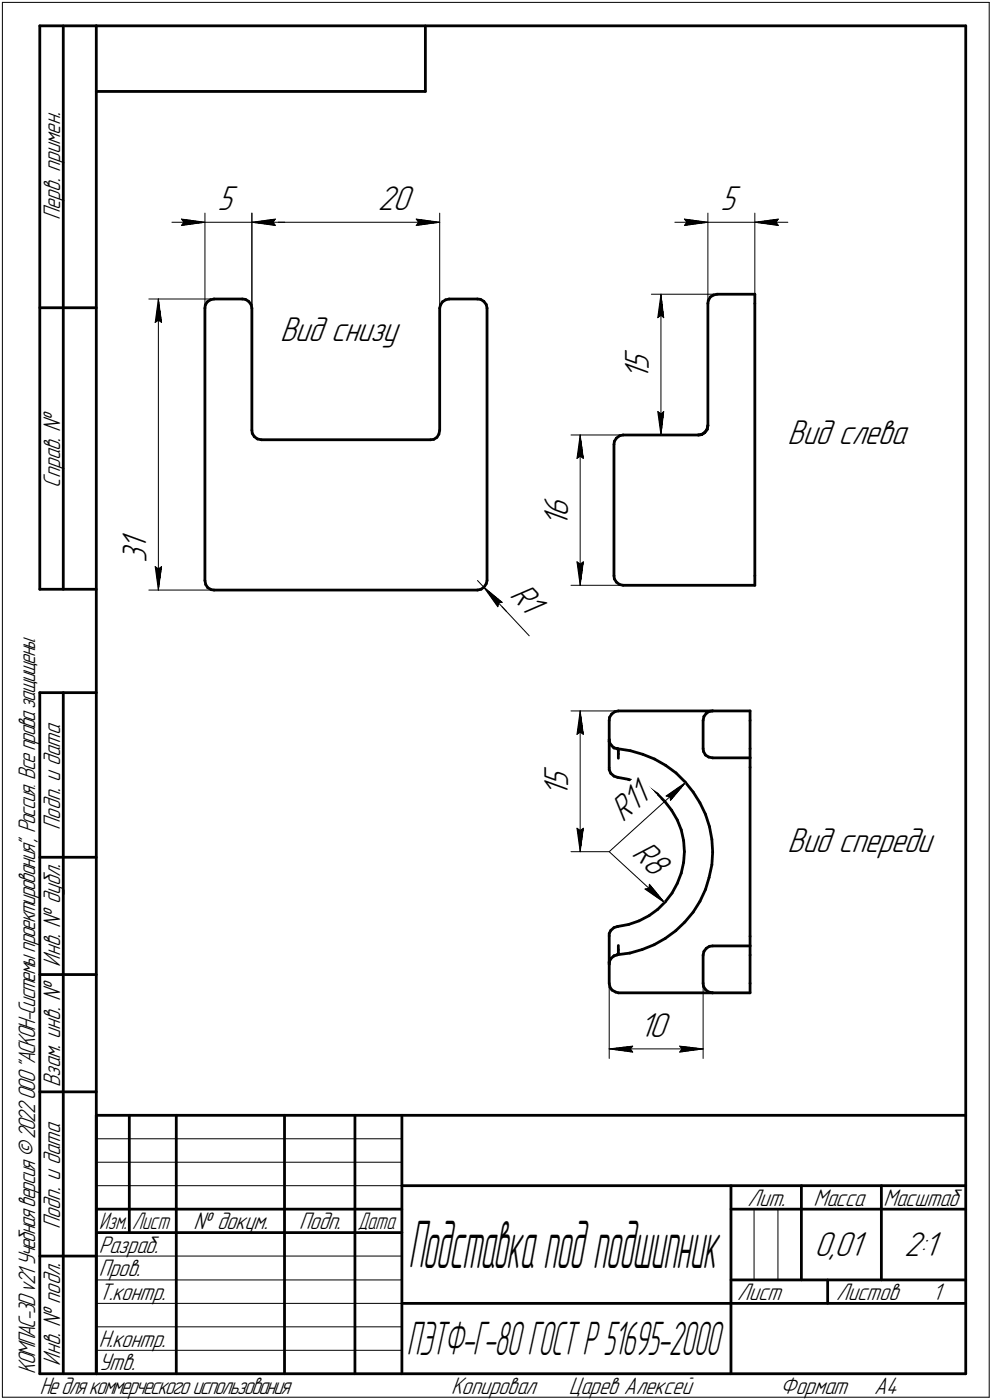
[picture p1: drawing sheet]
<svg xmlns="http://www.w3.org/2000/svg" width="211mm" height="298mm" viewBox="0 0 211 298" stroke-linecap="round" stroke-linejoin="round" font-family="sans-serif">
<defs><g id="words">
<text font-size="14.9" x="86.9" y="270.1">Подставкаподподшипник</text>
<text font-size="10.5" x="86.5" y="288.5">ПЭТФ-Г-80ГОСТР51695-2000</text>
<g font-size="7.8">
<text x="46.3" y="44.8">5</text>
<text x="80.4" y="44.8">20</text>
<text x="153.3" y="44.8">5</text>
<text x="59.6" y="72.7">Вид снизу</text>
<text x="138.1" y="81" transform="rotate(-90 138.1 81)">1</text>
<text x="138.1" y="78.9" transform="rotate(-90 138.1 78.9)">5</text>
<text x="167.6" y="94.6">Вид слева</text>
<text x="120.9" y="112.2" transform="rotate(-90 120.9 112.2)">1</text>
<text x="120.9" y="110.1" transform="rotate(-90 120.9 110.1)">6</text>
<text x="31.2" y="120" transform="rotate(-90 31.2 120)">3</text>
<text x="31.2" y="117.2" transform="rotate(-90 31.2 117.2)">1</text>
<text x="108.2" y="127" transform="rotate(47 108.2 127)">R1</text>
<text x="120.9" y="167.6" transform="rotate(-90 120.9 167.6)">5</text>
<text x="120.9" y="169.7" transform="rotate(-90 120.9 169.7)">1</text>
<text x="132.6" y="175.2" transform="rotate(-42 132.6 175.2)">R11</text>
<text x="134.2" y="182.2" transform="rotate(42 134.2 182.2)">R8</text>
<text x="167.6" y="181.4">Вид спереди</text>
<text x="136" y="220.9">10</text>
<text x="173.3" y="267.5">0,01</text>
<text x="192.4" y="267.5">2:1</text>
</g>
<g font-size="5.4">
<text x="12.8" y="46.9" transform="rotate(-90 12.8 46.9)">Перв. примен.</text>
<text x="12.8" y="103.8" transform="rotate(-90 12.8 103.8)">Справ. №</text>
<text x="12.8" y="176.7" transform="rotate(-90 12.8 176.7)">Подп. и дата</text>
<text x="12.8" y="205.8" transform="rotate(-90 12.8 205.8)">Инв. № дубл.</text>
<text x="12.8" y="231.6" transform="rotate(-90 12.8 231.6)">Взам. инв. №</text>
<text x="159.1" y="256.8">Лит.</text>
<text x="173.1" y="256.8">Масса</text>
<text x="188" y="256.8">Масштаб</text>
<text x="12.8" y="261.7" transform="rotate(-90 12.8 261.7)">Подп. и дата</text>
<text x="41.2" y="261.8">№ докум.</text>
<text x="63.6" y="261.8">Подп.</text>
<text x="21" y="266.8">Разраб.</text>
<text x="21" y="271.8">Пров.</text>
<text x="21" y="276.8">Т.контр.</text>
<text x="156.9" y="276.8">Лист</text>
<text x="177.9" y="276.8">Листов</text>
<text x="198.4" y="276.8">1</text>
<text x="21" y="286.8">Н.контр.</text>
<text x="7.5" y="292.5" transform="rotate(-90 7.5 292.5)">КОМПАС-3Dv21 Учебнаяверсия©2022ООО&quot;АСКОН-Системыпроектирования&quot;, Россия. Всеправазащищены.</text>
<text x="12.8" y="290.8" transform="rotate(-90 12.8 290.8)">Инв. № подл.</text>
<text x="21" y="291.8">Утв.</text>
<text x="8.5" y="296.7">Недлякоммерческогоиспользования</text>
<text x="96" y="296.8">Копировал</text>
<text x="121" y="296.8">Царев Алексей</text>
<text x="166" y="296.8">Формат</text>
<text x="186" y="296.8">A4</text>
</g>
<g font-size="5.3">
<text x="21.1" y="261.8">Изм.</text>
<text x="28.1" y="261.8">Лист</text>
<text x="76.1" y="261.8">Дата</text>
</g>
</g></defs>
<g fill="none" stroke="#000" stroke-width=".59">
<path d="M8.5 5.5v120zM8.5 5.5h12zM13.5 5.5v120zM20.5 5.5v287zM20.5 5.5h185zM20.5 19.5h70zM90.5 5.5v14zM205.5 5.5v287zM8.5 65.5h12zM43.6 65.6v58zM43.7 64.9l-.1 .7zM44.1 64.3l.7-.5z"/>
<path d="M44.1 64.3l-.4 .6zM44.8 63.8l.8-.1zM45.6 63.7h6zM51.6 63.7l.6 .1zM52.2 63.8l.7 .4zM52.9 64.2l.5 .7zM53.4 64.9l.2 .7zM53.6 65.6v26zM93.6 65.6v26zM93.7 64.9l-.1 .7zM94.1 64.3l.7-.5zM94.1 64.3l-.4 .6z"/>
<path d="M94.8 63.8l.8-.1zM95.6 63.7h6zM101.6 63.7l.7 .1zM102.3 63.8l.7 .4zM103 64.2l.5 .7zM103.5 64.9l.1 .7zM103.6 65.6v58zM150.6 64.6v26zM150.7 64l-.1 .6zM151.1 63.2l.7-.4zM151.1 63.2l-.4 .8zM151.8 62.8l.8-.1z"/>
<path d="M152.6 62.7h8zM160.6 64.6v58zM160.6 62.7v1.9zM53.6 91.6l.1 .7zM53.7 92.3l.4 .7zM54.1 93l.7 .5zM54.8 93.5l.8 .1zM55.6 93.6h36zM91.6 93.6h.7zM92.3 93.6l.7-.5zM93.4 92.5l-.4 .6zM93.6 91.6l-.2 .9z"/>
<path d="M130.6 94.7v27.9zM130.7 94l-.1 .7zM131.1 93.3l.7-.5zM131.1 93.3l-.4 .7zM131.8 92.8l.8-.2zM132.6 92.6h16zM148.6 92.6l.7-.1zM149.3 92.5l.6-.4zM150.5 91.4l-.6 .7zM150.6 90.6l-.1 .8zM8.5 125.5h12zM43.6 123.6l.2 .9z"/>
<path d="M43.8 124.5l.4 .6zM44.2 125.1l.8 .5zM45 125.6h.6zM45.6 125.6h56zM101.6 125.6l.8-.1zM102.4 125.5l.6-.5zM103.5 124.3l-.5 .7zM103.6 123.6l-.1 .7zM130.6 122.6l.1 .7zM130.7 123.3l.4 .7zM131.1 124l.7 .5zM131.8 124.5l.8 .1z"/>
<path d="M132.6 124.6h28zM160.6 122.6v2zM8.5 147.5v145zM8.5 147.5h12zM13.5 147.5v145zM129.6 157.5v6zM129.6 157.8h.1M129.6 158l.4 .7zM129.6 157.5v.5zM129.6 153.4v4.1zM129.7 152.7l-.1 .7zM130 158.7l.6 .6z"/>
<path d="M130.1 152.1l.7-.5zM130.1 152.1l-.4 .6zM130.7 159.3h.1M130.6 159.3l.8 .1zM130.8 151.6l.8-.2zM131.2 159.4h.2zM131.4 159.4l.1 .1zM131.4 159.4l2.7 .5zM131.5 159.5l.1 .4zM131.6 159.9v.6zM131.6 151.4h20zM134.1 159.9l2.6 .7z"/>
<path d="M149.6 153.4v6zM149.6 159.4l.1 .6zM149.8 152.6l-.2 .8zM150.3 151.9l-.5 .7zM150.3 151.9l.7-.4zM151 151.5l.6-.1zM151.6 151.4h8zM159.6 153.4v6zM159.6 159.4v2zM159.6 151.4v2zM129.6 163.9l.4 .8zM129.6 163.5v.4z"/>
<path d="M130 164.7l.6 .6zM130.6 165.3l.8 .2zM131.4 165.5l2.3 .4zM131.6 160.5v1zM133.7 165.9l2.2 .8zM135.9 166.7l2 1zM136.7 160.6l2.6 1zM137.9 167.7l2 1.4zM139.3 161.6l2.3 1.4zM139.9 169.1l1.6 1.6zM141.5 170.7l1.4 1.9zM141.6 163l2.2 1.6z"/>
<path d="M142.9 172.6l1.2 2zM143.8 164.6l2 1.9zM144.1 174.6l.8 2.1zM144.9 176.7l.6 2.3zM145.5 179l.1 2.4zM145.8 166.5l1.7 2.2zM147.5 168.7l1.4 2.2zM148.9 170.9l1.2 2.5zM149.7 160l.4 .8zM150.1 173.4l.9 2.6zM150.1 160.8l.7 .4zM150.8 161.2l.8 .2z"/>
<path d="M151 176l.5 2.7zM151.5 178.7l.1 2.7zM151.6 161.4h8zM159.6 163.4v36zM159.6 161.4v2zM8.5 182.5h12zM129.6 198.8v.5zM129.6 199.3v6zM130 198.1l.6-.6zM130 198.1l-.4 .7zM130.6 197.5l.8-.2zM131.5 197.3h.1"/>
<path d="M131.5 197.3l2.3-.5zM133.8 196.8l2.2-.7zM136 196.1l2.1-1.1zM138.1 195l1.9-1.4zM141.6 192l-1.6 1.6zM141.6 199.8l2.2-1.6zM143 190.2l-1.4 1.8zM143.8 198.2l1.9-1.9zM144.1 188.1l-1.1 2.1zM144.9 185.9l-.8 2.2zM145.5 183.6l-.6 2.3zM145.6 181.4l-.1 2.2z"/>
<path d="M147.5 194.2l-1.8 2.1zM148.9 191.9l-1.4 2.3zM150.1 189.4l-1.2 2.5zM150.9 186.9l-.8 2.5zM151.5 184.1l-.6 2.8zM151.6 181.4l-.1 2.7zM159.6 199.4v2zM8.5 207.5h12zM129.6 205h.1M129.6 204.8v.5zM129.6 205.3v4.1zM129.6 209.4l.2 .8z"/>
<path d="M129.8 210.2l.4 .6zM130 204l.6-.5zM130 204l-.4 .8zM130.2 210.8l.8 .4zM130.6 203.5l.8-.2zM130.7 203.5h.1M131 211.2l.6 .2zM131.2 203.4l.2-.1zM131.4 203.3h.1M131.4 203.3l2.6-.4zM131.6 211.4h20zM131.6 202.9l-.1 .4z"/>
<path d="M131.6 202.3v.6zM131.6 201.3v1zM134 202.9l2.7-.7zM136.7 202.2l2.5-1zM139.2 201.2l2.4-1.4zM149.6 209.4l.1 .7zM149.6 203.4v6zM149.7 210.1l.4 .6zM149.8 202.6l-.2 .8zM150.1 210.7l.7 .5zM150.3 201.9l-.5 .7zM150.3 201.9l.7-.4z"/>
<path d="M150.8 211.2l.8 .2zM151 201.5l.6-.1zM151.6 211.4h8zM151.6 201.4h8zM159.6 203.4v6zM159.6 209.4v2zM159.6 201.4v2zM8.5 232.5h12zM20.5 237.5h185zM20.5 237.5v55zM27.5 237.5v25zM37.5 237.5v55z"/>
<path d="M60.5 237.5v55zM75.5 237.5v55zM85.5 237.5v55zM20.5 257.5h65zM85.5 252.5h120zM155.5 252.5v40zM155.5 257.5h15zM170.5 252.5v20zM170.5 257.5h35zM187.5 252.5v20zM8.5 267.5h12zM20.5 262.5h65z"/>
<path d="M85.5 277.5h70zM155.5 277.5h50zM155.5 272.5h50zM176.1 272.5v5zM8.5 292.5h12zM20.5 292.5h185z"/>
</g>
<g fill="none" stroke="#000" stroke-width=".21">
<path d="M.5 .5v297zM.5 .5h210zM210.5 .5v297zM36.6 47.3h7zM38.6 46.7l5 .6zM38.6 46.7l.5 .6zM38.6 48l5-.7zM39.1 47.3l-.5 .7zM43.6 45.4v20.2zM43.6 47.3h10zM53.6 45.4v20.2zM53.6 47.3l5-.6z"/>
<path d="M53.6 47.3l5 .7zM53.6 47.3h40zM53.6 47.3h7zM58.1 47.3l.5 .7zM58.6 46.7l-.5 .6zM88.6 48l5-.7zM88.6 46.7l.5 .6zM88.6 46.7l5 .6zM89.1 47.3l-.5 .7zM93.6 45.4v20.2zM143.6 47.3h7zM145.6 46.7l5 .6z"/>
<path d="M145.6 46.7l.5 .6zM145.6 48l5-.7zM146.1 47.3l-.5 .7zM150.6 45.4v19.2zM150.6 47.3h10zM160.6 45.4v17.3zM160.6 47.3l5 .7zM160.6 47.3l5-.6zM160.6 47.3h7zM165.1 47.3l.5 .7zM165.6 46.7l-.5 .6zM31.7 63.7h13.9z"/>
<path d="M33 68.7l.7-.5zM33.7 63.7l.7 5zM33.7 68.2l.7 .5zM33.7 63.7l-.7 5zM33.7 63.7v61.9zM138.6 62.7h14zM140 67.6l.6-.5zM140.6 62.7l.6 4.9zM140.6 67.1l.6 .5zM140.6 62.7l-.6 4.9zM140.6 62.7v29.9zM121.5 92.6h11.1z"/>
<path d="M122.8 97.6l.6-.5zM123.4 92.6l.7 5zM123.4 97.1l.7 .5zM123.4 92.6l-.6 5zM123.4 92.6v32zM138.6 92.6h7zM140 87.6l.6 5zM140 87.6l.6 .5zM140.6 88.1l.6-.5zM141.2 87.6l-.6 5zM122.8 119.6l.6 5zM122.8 119.6l.6 .5z"/>
<path d="M124.1 119.6l-.7 5zM31.7 125.6h13.9zM33 120.6l.7 5zM33 120.6l.7 .6zM33.7 121.2l.7-.6zM34.4 120.6l-.7 5zM101.6 123.6l1.4 1.5zM103 125.1l9.6 10.3zM103 125.1l2.9 4.1zM103 125.1l3.8 3.2zM103 125.1l4.8 5.1zM106.1 128.4l-.2 .8z"/>
<path d="M106.1 128.4l.7-.1zM121.5 124.6h11.1zM123.4 120.1l.7-.5zM121.5 151.4h10.1zM122.8 156.4l.6-.5zM123.4 151.4l.7 5zM123.4 155.9l.7 .5zM123.4 151.4l-.6 5zM123.4 151.4v30zM122.8 176.4l.6 5zM122.8 176.4l.6 .5zM123.4 176.9l.7-.5z"/>
<path d="M124.1 176.4l-.7 5zM141.7 169.5l.9 .2zM141.7 169.5l4.2-2.9zM142.6 169.7l.1 .7zM145.9 166.6l-3.2 3.8zM121.5 181.4h8.1zM129.6 181.4l11.8 10.8zM129.6 181.4l16.3-14.8zM137.2 189.3l4.2 2.9zM137.2 189.3l.9-.2zM138.2 188.3l-.1 .8zM138.2 188.3l3.2 3.9z"/>
<path d="M129.6 205.3v20.1zM149.6 203.4v22zM129.6 223.4l5-.6zM129.6 223.4l5 .6zM129.6 223.4h20zM134.1 223.4l.5 .6zM134.6 222.8l-.5 .6zM144.6 224l5-.6zM144.6 222.8l.5 .6zM144.6 222.8l5 .6zM145.1 223.4l-.5 .6zM20.5 247.5h65z"/>
<path d="M20.5 252.5h65zM20.5 242.5h65zM160.4 257.5v15zM165.5 257.5v15zM20.5 267.5h65zM20.5 272.5h65zM20.5 277.5h65zM.5 297.5h210zM20.5 282.5h65zM20.5 287.5h65z"/>
</g>
<g fill="#fff" stroke="#fff" stroke-width=".21">
<path d="M115.3 105.1h7.1zM115.3 105.2h7.1zM115.3 105.2h7.1zM115.3 105.3h7.1zM115.3 105.4h7.1zM115.3 105.5h7.1zM115.3 105.6h7.1zM115.3 105.7h7.1zM115.3 105.7h7.1zM115.3 105.8h7.1zM115.3 105.9h7.1zM115.3 106h7.1zM115.3 106.1h7.1zM115.3 106.2h7.1zM115.3 106.3h7.1zM115.3 106.3h7.1zM115.3 106.4h7.1zM115.3 106.5h7.1zM115.3 106.6h7.1zM115.3 106.7h7.1zM115.3 106.8h7.1zM115.3 106.8h7.1zM115.3 106.9h7.1zM115.3 107h7.1zM115.3 107.1h7.1zM115.3 107.2h7.1zM115.3 107.3h7.1zM115.3 107.4h7.1zM115.3 107.4h7.1zM115.3 107.5h7.1zM115.3 107.6h7.1zM115.3 107.7h7.1zM115.3 107.8h7.1zM115.3 107.9h7.1zM115.3 107.9h7.1zM115.3 108h7.1zM115.3 108.1h7.1zM115.3 108.2h7.1zM115.3 108.3h7.1zM115.3 108.4h7.1zM115.3 108.5h7.1zM115.3 108.5h7.1zM115.3 108.6h7.1zM115.3 108.7h7.1zM115.3 108.8h7.1zM115.3 108.9h7.1zM115.3 109h7.1zM115.3 109.1h7.1zM115.3 109.1h7.1zM115.3 109.2h7.1zM115.3 109.3h7.1zM115.3 109.4h7.1zM115.3 109.5h7.1zM115.3 109.6h7.1zM115.3 109.6h7.1zM115.3 109.7h7.1zM115.3 109.8h7.1zM115.3 109.9h7.1zM115.3 110h7.1zM115.3 110.1h7.1zM115.3 110.2h7.1zM115.3 110.2h7.1zM115.3 110.3h7.1zM115.3 110.4h7.1zM115.3 110.5h7.1zM115.3 110.6h7.1zM115.3 110.7h7.1zM115.3 110.7h7.1zM115.3 110.8h7.1zM115.3 110.9h7.1zM115.3 111h7.1zM115.3 111.1h7.1zM115.3 111.2h7.1zM115.3 111.3h7.1zM115.3 111.3h7.1zM115.3 111.4h7.1zM115.3 111.5h7.1zM115.3 111.6h7.1zM115.3 111.7h7.1zM115.3 111.8h7.1zM115.3 111.8h7.1zM115.3 111.9h7.1zM115.3 112h7.1zM115.3 112.1h7.1z"/>
<path d="M123.4 92.9h.2zM123.4 93h.2zM123.3 93h.4zM123.3 93.1h.4zM123.2 93.2h.5zM123.2 93.3h.6zM123.2 93.4h.6zM123.1 93.5h.8zM123.1 93.6h.8zM123 93.6h1zM123 93.7h1zM122.9 93.8h1.1zM122.9 93.9h1.1zM122.9 94h1.1zM122.9 94.1h1.2zM122.9 94.1h1.2zM122.8 94.2h1.4zM122.8 94.3h1.4zM122.7 94.4h1.5zM122.7 94.5h1.6zM122.7 94.6h1.6zM122.7 94.7h1.6zM122.7 94.7h1.6zM122.7 94.8h1.6zM122.7 94.9h1.6zM122.7 95h1.6zM122.7 95.1h1.7zM122.6 95.2h1.8zM122.6 95.2h1.8zM122.6 95.3h1.8zM122.6 95.4h1.8zM122.6 95.5h1.8zM122.6 95.6h1.8zM122.6 95.7h1.9zM122.6 95.8h1.9zM122.6 95.8h1.9zM122.5 95.9h2zM122.5 96h2zM122.5 96.1h2zM122.5 96.2h2zM122.5 96.3h2zM122.5 96.4h2zM122.5 96.4h2zM122.5 96.5h2zM122.5 96.6h2zM122.4 96.7h2.1zM122.4 96.8h2.1zM122.4 96.9h2.1zM122.4 96.9h2.2zM122.4 97h2.2zM122.4 97.1h2.2zM122.4 97.2h2.2zM122.4 97.3h2.2zM122.4 97.4h2.2zM122.3 97.5h2.3zM122.3 97.5h2.4zM122.3 97.6h2.4zM122.3 97.7h2.4zM122.3 97.8h2.4zM122.3 97.9h2.4zM122.3 98h2.4zM122.3 98h2.4z"/>
<path d="M122.3 119.1h2.4zM122.3 119.2h2.4zM122.3 119.3h2.4zM122.3 119.4h2.4zM122.3 119.5h2.4zM122.3 119.5h2.4zM122.3 119.6h2.4zM122.3 119.7h2.4zM122.3 119.8h2.3zM122.4 119.9h2.2zM122.4 120h2.2zM122.4 120.1h2.2zM122.4 120.1h2.2zM122.4 120.2h2.2zM122.4 120.3h2.2zM122.4 120.4h2.1zM122.4 120.5h2.1zM122.4 120.6h2.1zM122.5 120.6h2zM122.5 120.7h2zM122.5 120.8h2zM122.5 120.9h2zM122.5 121h2zM122.5 121.1h2zM122.5 121.2h2zM122.5 121.2h2zM122.5 121.3h2zM122.6 121.4h1.9zM122.6 121.5h1.9zM122.6 121.6h1.9zM122.6 121.7h1.8zM122.6 121.8h1.8zM122.6 121.8h1.8zM122.6 121.9h1.8zM122.6 122h1.8zM122.6 122.1h1.8zM122.7 122.2h1.7zM122.7 122.3h1.6zM122.7 122.3h1.6zM122.7 122.4h1.6zM122.7 122.5h1.6zM122.7 122.6h1.6zM122.7 122.7h1.6zM122.7 122.8h1.6zM122.7 122.9h1.5zM122.8 122.9h1.4zM122.8 123h1.4zM122.9 123.1h1.2zM122.9 123.2h1.2zM122.9 123.3h1.1zM122.9 123.4h1.1zM122.9 123.4h1.1zM123 123.5h1zM123 123.6h1zM123.1 123.7h.8zM123.1 123.8h.8zM123.2 123.9h.6zM123.2 124h.6zM123.2 124h.5zM123.3 124.1h.4zM123.3 124.2h.4zM123.4 124.3h.2zM123.4 124.4h.2z"/>
<path d="M153.3 39.2h4.6zM153.3 39.3h4.6zM153.3 39.4h4.6zM153.3 39.5h4.6zM153.3 39.5h4.6zM153.3 39.6h4.6zM153.3 39.7h4.6zM153.3 39.8h4.6zM153.3 39.9h4.6zM153.3 40h4.6zM153.3 40h4.6zM153.3 40.1h4.6zM153.3 40.2h4.6zM153.3 40.3h4.6zM153.3 40.4h4.6zM153.3 40.5h4.6zM153.3 40.6h4.6zM153.3 40.6h4.6zM153.3 40.7h4.6zM153.3 40.8h4.6zM153.3 40.9h4.6zM153.3 41h4.6zM153.3 41.1h4.6zM153.3 41.1h4.6zM153.3 41.2h4.6zM153.3 41.3h4.6zM153.3 41.4h4.6zM153.3 41.5h4.6zM153.3 41.6h4.6zM153.3 41.7h4.6zM153.3 41.7h4.6zM153.3 41.8h4.6zM153.3 41.9h4.6zM153.3 42h4.6zM153.3 42.1h4.6zM153.3 42.2h4.6zM153.3 42.2h4.6zM153.3 42.3h4.6zM153.3 42.4h4.6zM153.3 42.5h4.6zM153.3 42.6h4.6zM153.3 42.7h4.6zM153.3 42.8h4.6zM153.3 42.8h4.6zM153.3 42.9h4.6zM153.3 43h4.6zM153.3 43.1h4.6zM153.3 43.2h4.6zM153.3 43.3h4.6zM153.3 43.3h4.6zM153.3 43.4h4.6zM153.3 43.5h4.6zM153.3 43.6h4.6zM153.3 43.7h4.6zM153.3 43.8h4.6zM153.3 43.9h4.6zM153.3 43.9h4.6zM153.3 44h4.6zM153.3 44.1h4.6zM153.3 44.2h4.6zM153.3 44.3h4.6zM153.3 44.4h4.6zM153.3 44.4h4.6zM153.3 44.5h4.6zM153.3 44.6h4.6zM153.3 44.7h4.6zM153.3 44.8h4.6zM153.3 44.9h4.6zM153.3 45h4.6zM153.3 45h4.6zM153.3 45.1h4.6zM153.3 45.2h4.6zM153.3 45.3h4.6zM153.3 45.4h4.6zM153.3 45.5h4.6zM153.3 45.6h4.6zM153.3 45.6h4.6zM153.3 45.7h4.6zM153.3 45.8h4.6zM153.3 45.9h4.6zM153.3 46h4.6zM153.3 46.1h4.6zM153.3 46.1h4.6zM153.3 46.2h4.6z"/>
<path d="M145.1 46.2h.8zM145.1 46.3h1.5zM145.1 46.4h2.3zM145.1 46.5h3.1zM145.1 46.6h3.7zM145.1 46.7h4zM145.1 46.7h4.2zM145.1 46.8h4.3zM145.1 46.9h4.6zM145.1 47h4.8zM145.1 47.1h4.9zM145.1 47.2h5.2zM145.1 47.2h5.4zM145.1 47.3h5.5zM145.1 47.4h5.4zM145.1 47.5h5.2zM145.1 47.6h4.9zM145.1 47.7h4.8zM145.1 47.8h4.6zM145.1 47.8h4.3zM145.1 47.9h4.2zM145.1 48h4zM145.1 48.1h3.7zM145.1 48.2h3.2zM145.1 48.3h2.6zM145.1 48.3h1.9zM145.1 48.4h1.3zM145.1 48.5h.7z"/>
<path d="M165.4 46.2h.7zM164.7 46.3h1.4zM163.9 46.4h2.2zM163.2 46.5h2.9zM162.4 46.6h3.7zM162.2 46.7h3.9zM162.1 46.7h4zM161.8 46.8h4.3zM161.6 46.9h4.5zM161.5 47h4.6zM161.2 47.1h4.9zM161 47.2h5.1zM160.9 47.2h5.2zM160.6 47.3h5.5zM160.9 47.4h5.2zM161 47.5h5.1zM161.2 47.6h4.9zM161.5 47.7h4.6zM161.6 47.8h4.5zM161.8 47.8h4.3zM162.1 47.9h4zM162.2 48h3.9zM162.4 48.1h3.7zM163.1 48.2h3zM163.7 48.3h2.4zM164.3 48.3h1.8zM164.9 48.4h1.2zM165.5 48.5h.6z"/>
<path d="M132.5 74.3h7.1zM132.5 74.3h7.1zM132.5 74.4h7.1zM132.5 74.5h7.1zM132.5 74.6h7.1zM132.5 74.7h7.1zM132.5 74.8h7.1zM132.5 74.8h7.1zM132.5 74.9h7.1zM132.5 75h7.1zM132.5 75.1h7.1zM132.5 75.2h7.1zM132.5 75.3h7.1zM132.5 75.4h7.1zM132.5 75.4h7.1zM132.5 75.5h7.1zM132.5 75.6h7.1zM132.5 75.7h7.1zM132.5 75.8h7.1zM132.5 75.9h7.1zM132.5 75.9h7.1zM132.5 76h7.1zM132.5 76.1h7.1zM132.5 76.2h7.1zM132.5 76.3h7.1zM132.5 76.4h7.1zM132.5 76.5h7.1zM132.5 76.5h7.1zM132.5 76.6h7.1zM132.5 76.7h7.1zM132.5 76.8h7.1zM132.5 76.9h7.1zM132.5 77h7.1zM132.5 77h7.1zM132.5 77.1h7.1zM132.5 77.2h7.1zM132.5 77.3h7.1zM132.5 77.4h7.1zM132.5 77.5h7.1zM132.5 77.6h7.1zM132.5 77.6h7.1zM132.5 77.7h7.1zM132.5 77.8h7.1zM132.5 77.9h7.1zM132.5 78h7.1zM132.5 78.1h7.1zM132.5 78.1h7.1zM132.5 78.2h7.1zM132.5 78.3h7.1zM132.5 78.4h7.1zM132.5 78.5h7.1zM132.5 78.6h7.1zM132.5 78.7h7.1zM132.5 78.7h7.1zM132.5 78.8h7.1zM132.5 78.9h7.1zM132.5 79h7.1zM132.5 79.1h7.1zM132.5 79.2h7.1zM132.5 79.2h7.1zM132.5 79.3h7.1zM132.5 79.4h7.1zM132.5 79.5h7.1zM132.5 79.6h7.1zM132.5 79.7h7.1zM132.5 79.8h7.1zM132.5 79.8h7.1zM132.5 79.9h7.1zM132.5 80h7.1zM132.5 80.1h7.1zM132.5 80.2h7.1zM132.5 80.3h7.1zM132.5 80.3h7.1zM132.5 80.4h7.1zM132.5 80.5h7.1zM132.5 80.6h7.1zM132.5 80.7h7.1zM132.5 80.8h7.1zM132.5 80.9h7.1zM132.5 80.9h7.1z"/>
<path d="M140.5 62.9h.3zM140.5 63h.3zM140.5 63.1h.3zM140.5 63.2h.4zM140.4 63.2h.5zM140.4 63.3h.6zM140.4 63.4h.6zM140.3 63.5h.7zM140.3 63.6h.8zM140.2 63.7h.9zM140.2 63.8h.9zM140.1 63.8h1zM140.1 63.9h1zM140.1 64h1.1zM140 64.1h1.2zM140 64.2h1.2zM140 64.3h1.3zM140 64.3h1.3zM139.9 64.4h1.4zM139.9 64.5h1.5zM139.9 64.6h1.5zM139.9 64.7h1.5zM139.9 64.8h1.5zM139.9 64.9h1.5zM139.9 64.9h1.5zM139.9 65h1.5zM139.8 65.1h1.7zM139.8 65.2h1.7zM139.8 65.3h1.7zM139.8 65.4h1.7zM139.8 65.4h1.7zM139.8 65.5h1.7zM139.8 65.6h1.7zM139.7 65.7h1.9zM139.7 65.8h1.9zM139.7 65.9h1.9zM139.7 66h1.9zM139.7 66h1.9zM139.7 66.1h1.9zM139.7 66.2h1.9zM139.6 66.3h2zM139.6 66.4h2zM139.6 66.5h2zM139.6 66.5h2zM139.6 66.6h2zM139.6 66.7h2zM139.6 66.8h2zM139.6 66.9h2zM139.5 67h2.2zM139.5 67.1h2.2zM139.5 67.1h2.2zM139.5 67.2h2.2zM139.5 67.3h2.2zM139.5 67.4h2.2zM139.5 67.5h2.2zM139.4 67.6h2.4zM139.4 67.6h2.4zM139.4 67.7h2.4zM139.4 67.8h2.4zM139.4 67.9h2.4zM139.4 68h2.4zM139.4 68.1h2.4z"/>
<path d="M139.4 87.1h2.4zM139.4 87.2h2.4zM139.4 87.3h2.4zM139.4 87.4h2.4zM139.4 87.5h2.4zM139.4 87.5h2.4zM139.4 87.6h2.4zM139.4 87.7h2.4zM139.5 87.8h2.2zM139.5 87.9h2.2zM139.5 88h2.2zM139.5 88.1h2.2zM139.5 88.1h2.2zM139.5 88.2h2.2zM139.5 88.3h2.2zM139.6 88.4h2zM139.6 88.5h2zM139.6 88.6h2zM139.6 88.6h2zM139.6 88.7h2zM139.6 88.8h2zM139.6 88.9h2zM139.6 89h2zM139.7 89.1h1.9zM139.7 89.2h1.9zM139.7 89.2h1.9zM139.7 89.3h1.9zM139.7 89.4h1.9zM139.7 89.5h1.9zM139.7 89.6h1.9zM139.8 89.7h1.7zM139.8 89.7h1.7zM139.8 89.8h1.7zM139.8 89.9h1.7zM139.8 90h1.7zM139.8 90.1h1.7zM139.8 90.2h1.7zM139.9 90.3h1.5zM139.9 90.3h1.5zM139.9 90.4h1.5zM139.9 90.5h1.5zM139.9 90.6h1.5zM139.9 90.7h1.5zM139.9 90.8h1.5zM139.9 90.8h1.4zM140 90.9h1.3zM140 91h1.3zM140 91.1h1.2zM140 91.2h1.2zM140.1 91.3h1.1zM140.1 91.4h1zM140.1 91.4h1zM140.2 91.5h.9zM140.2 91.6h.9zM140.3 91.7h.8zM140.3 91.8h.7zM140.4 91.9h.6zM140.4 91.9h.6zM140.4 92h.5zM140.5 92.1h.4zM140.5 92.2h.3zM140.5 92.3h.3zM140.5 92.4h.3z"/>
<path d="M138.1 187.7h.2zM138 187.8h.4zM137.9 187.9h.6zM137.8 188h.8zM137.8 188h.9zM137.7 188.1h1zM137.6 188.2h1.2zM137.5 188.3h1.4zM137.4 188.4h1.5zM137.3 188.5h1.7zM137.3 188.6h1.8zM137.2 188.6h2zM137.2 188.7h2zM137.1 188.8h2.2zM137 188.9h2.4zM136.9 189h2.5zM136.8 189.1h2.7zM136.7 189.1h2.9zM136.7 189.2h3zM136.6 189.3h3.1zM136.5 189.4h3.3zM136.7 189.5h3.2zM136.7 189.6h3.3zM136.9 189.7h3.1zM137 189.7h3.1zM137.2 189.8h3zM137.2 189.9h3zM137.4 190h2.9zM137.5 190.1h2.9zM137.7 190.2h2.8zM137.8 190.2h2.7zM137.9 190.3h2.7zM138 190.4h2.6zM138.2 190.5h2.5zM138.3 190.6h2.4zM138.4 190.7h2.4zM138.5 190.8h2.3zM138.7 190.8h2.2zM138.8 190.9h2.1zM138.9 191h2zM139 191.1h2zM139.2 191.2h1.8zM139.3 191.3h1.8zM139.4 191.3h1.7zM139.5 191.4h1.6zM139.6 191.5h1.5zM139.9 191.6h1.2zM140.1 191.7h1.1zM140.3 191.8h.9zM140.5 191.9h.8zM140.8 191.9h.5zM141 192h.4zM141.2 192.1h.2z"/>
<path d="M138 178.1h.2zM137.9 178.2h.4zM137.8 178.3h.5zM137.8 178.4h.6zM137.7 178.5h.8zM137.6 178.6h1zM137.5 178.6h1.2zM137.4 178.7h1.4zM137.3 178.8h1.6zM137.2 178.9h1.7zM137.2 179h1.9zM137.1 179.1h2.1zM137.1 179.2h2.2zM137 179.2h2.4zM136.9 179.3h2.5zM136.8 179.4h2.7zM136.7 179.5h2.9zM136.7 179.6h3zM136.6 179.7h3.2zM136.5 179.7h3.4zM136.4 179.8h3.6zM136.3 179.9h3.8zM136.2 180h4zM136.1 180.1h4.2zM136.1 180.2h4.3zM136.1 180.3h4.4zM136 180.3h4.5zM135.9 180.4h4.7zM135.8 180.5h4.9zM135.7 180.6h5.1zM135.6 180.7h5.3zM135.6 180.8h5.4zM135.5 180.8h5.6zM135.4 180.9h5.8zM135.3 181h6zM135.2 181.1h6.2zM135.1 181.2h6.4zM135.1 181.3h6.5zM135 181.4h6.6zM135 181.4h6.7zM134.9 181.5h6.9zM134.8 181.6h7.1zM134.7 181.7h7.3zM134.6 181.8h7.6zM134.5 181.9h7.7zM134.5 181.9h7.8zM134.4 182h8zM134.3 182.1h8.2zM134.2 182.2h8.4zM134.2 182.3h8.5zM134.1 182.4h8.6zM134 182.5h8.8zM133.9 182.5h9zM133.9 182.6h9.1zM133.8 182.7h9.4zM133.7 182.8h9.6zM133.6 182.9h9.7zM133.5 183h9.9zM133.4 183h10.1zM133.3 183.1h10.3zM133.3 183.2h10.4zM133.2 183.3h10.6zM133.3 183.4h10.5zM133.4 183.5h10.5zM133.5 183.6h10.5zM133.6 183.6h10.4zM133.7 183.7h10.2zM133.8 183.8h10zM133.9 183.9h9.9zM133.9 184h9.8zM134 184.1h9.6zM134.1 184.1h9.4zM134.3 184.2h9.1zM134.4 184.3h8.9zM134.5 184.4h8.8zM134.5 184.5h8.7zM134.6 184.6h8.5zM134.7 184.7h8.4zM134.8 184.7h8.2zM134.9 184.8h8zM135 184.9h7.8zM135 185h7.7zM135.1 185.1h7.6zM135.3 185.2h7.3zM135.4 185.3h7.1zM135.5 185.3h6.9zM135.6 185.4h6.7zM135.6 185.5h6.6zM135.7 185.6h6.5zM135.8 185.7h6.4zM135.9 185.8h6.2zM136 185.8h6zM136.1 185.9h5.8zM136.1 186h5.7zM136.3 186.1h5.4zM136.4 186.2h5.2zM136.5 186.3h5.1zM136.6 186.4h4.9zM136.7 186.4h4.7zM136.7 186.5h4.6zM136.8 186.6h4.4zM136.9 186.7h4.2zM137 186.8h4.1zM137.1 186.9h4zM137.2 186.9h3.8zM137.3 187h3.6zM137.4 187.1h3.4zM137.5 187.2h3.2zM137.6 187.3h3zM137.7 187.4h2.8zM137.8 187.5h2.7zM137.8 187.5h2.6zM137.9 187.6h2.4zM138 187.7h2.2zM138.1 187.8h2.1zM138.2 187.9h1.9zM138.3 188h1.7zM138.4 188h1.6zM138.5 188.1h1.4zM138.6 188.2h1.2zM138.7 188.3h1zM138.8 188.4h.8zM138.9 188.5h.6zM138.9 188.6h.5zM139 188.6h.4zM139.1 188.7h.2z"/>
<path d="M145.7 166.7h.2zM145.5 166.8h.4zM145.3 166.9h.5zM145 167h.8zM144.8 167h.9zM144.6 167.1h1.1zM144.4 167.2h1.2zM144.1 167.3h1.5zM144 167.4h1.5zM143.9 167.5h1.6zM143.8 167.6h1.7zM143.7 167.6h1.8zM143.5 167.7h1.9zM143.4 167.8h2zM143.3 167.9h2zM143.2 168h2.1zM143 168.1h2.2zM142.9 168.1h2.3zM142.7 168.2h2.4zM142.7 168.3h2.4zM142.5 168.4h2.5zM142.4 168.5h2.6zM142.2 168.6h2.7zM142.2 168.7h2.7zM142 168.7h2.8zM141.9 168.8h2.8zM141.7 168.9h2.9zM141.6 169h3zM141.5 169.1h3zM141.4 169.2h3zM141.2 169.2h3.2zM141.1 169.3h3.2zM141 169.4h3.2zM141.1 169.5h3zM141.1 169.6h3zM141.2 169.7h2.8zM141.3 169.8h2.6zM141.4 169.8h2.4zM141.5 169.9h2.3zM141.6 170h2.1zM141.6 170.1h2.1zM141.7 170.2h1.9zM141.8 170.3h1.7zM141.8 170.3h1.6zM141.9 170.4h1.4zM142 170.5h1.3zM142.1 170.6h1.1zM142.2 170.7h1zM142.2 170.8h.9zM142.3 170.9h.7zM142.4 170.9h.5zM142.5 171h.3zM142.6 171.1h.1z"/>
<path d="M135.6 164.9h.2zM135.6 165h.3zM135.5 165.1h.5zM135.4 165.2h.7zM135.3 165.3h.8zM135.2 165.4h1zM135.1 165.4h1.2zM135 165.5h1.4zM135 165.6h1.4zM134.9 165.7h1.6zM134.7 165.8h1.9zM134.6 165.9h2.1zM134.5 165.9h2.2zM134.5 166h2.3zM134.4 166.1h2.5zM134.3 166.2h2.7zM134.2 166.3h2.9zM134.1 166.4h3zM134 166.5h3.2zM133.9 166.5h3.3zM133.9 166.6h3.4zM133.7 166.7h3.7zM133.6 166.8h3.9zM133.5 166.9h4.1zM133.4 167h4.3zM133.3 167h4.5zM133.3 167.1h4.5zM133.2 167.2h4.6zM133.1 167.3h4.8zM133 167.4h5zM132.9 167.5h5.2zM132.8 167.6h5.4zM132.7 167.6h5.6zM132.6 167.7h5.7zM132.5 167.8h5.9zM132.4 167.9h6zM132.3 168h6.2zM132.2 168.1h6.4zM132.2 168.1h6.5zM132.1 168.2h6.7zM132 168.3h6.9zM131.9 168.4h7zM131.7 168.5h7.3zM131.7 168.6h7.4zM131.6 168.7h7.5zM131.5 168.7h7.7zM131.4 168.8h7.9zM131.3 168.9h8.1zM131.2 169h8.2zM131.1 169.1h8.4zM131.1 169.2h8.5zM131 169.2h8.7zM130.8 169.3h9zM130.7 169.4h9.1zM130.6 169.5h9.3zM130.6 169.6h9.4zM130.5 169.7h9.5zM130.4 169.8h9.7zM130.3 169.8h9.9zM130.2 169.9h10.1zM130.1 170h10.3zM130 170.1h10.5zM130 170.2h10.5zM129.8 170.3h10.6zM129.7 170.3h10.6zM129.6 170.4h10.6zM129.5 170.5h10.6zM129.5 170.6h10.5zM129.4 170.7h10.6zM129.3 170.8h10.6zM129.2 170.9h10.6zM129.1 170.9h10.6zM129 171h10.6zM128.9 171.1h10.5zM128.9 171.2h10.5zM129 171.3h10.3zM129.1 171.4h10.1zM129.2 171.4h9.9zM129.3 171.5h9.7zM129.4 171.6h9.5zM129.5 171.7h9.4zM129.5 171.8h9.3zM129.6 171.9h9.1zM129.7 172h8.8zM129.8 172h8.6zM129.9 172.1h8.4zM129.9 172.2h8.4zM130 172.3h8.2zM130 172.4h8.1zM130.1 172.5h7.9zM130.2 172.6h7.7zM130.3 172.6h7.5zM130.4 172.7h7.4zM130.5 172.8h7.2zM130.6 172.9h6.9zM130.6 173h6.8zM130.7 173.1h6.6zM130.8 173.1h6.4zM130.8 173.2h6.4zM130.9 173.3h6.2zM131 173.4h6zM131.1 173.5h5.8zM131.1 173.6h5.7zM131.2 173.7h5.5zM131.3 173.7h5.3zM131.4 173.8h5.1zM131.5 173.9h4.9zM131.6 174h4.7zM131.7 174.1h4.5zM131.7 174.2h4.4zM131.8 174.2h4.3zM131.8 174.3h4.2zM131.9 174.4h4zM132 174.5h3.8zM132.1 174.6h3.6zM132.2 174.7h3.4zM132.2 174.8h3.3zM132.3 174.8h3.1zM132.4 174.9h2.9zM132.5 175h2.7zM132.6 175.1h2.5zM132.7 175.2h2.3zM132.8 175.3h2.2zM132.8 175.3h2.1zM132.8 175.4h2zM132.9 175.5h1.7zM133 175.6h1.5zM133.1 175.7h1.4zM133.2 175.8h1.2zM133.3 175.9h1zM133.3 175.9h.9zM133.4 176h.7zM133.5 176.1h.5zM133.6 176.2h.3zM133.7 176.3h.2z"/>
<path d="M115.3 163.1h7.1zM115.3 163.2h7.1zM115.3 163.2h7.1zM115.3 163.3h7.1zM115.3 163.4h7.1zM115.3 163.5h7.1zM115.3 163.6h7.1zM115.3 163.7h7.1zM115.3 163.7h7.1zM115.3 163.8h7.1zM115.3 163.9h7.1zM115.3 164h7.1zM115.3 164.1h7.1zM115.3 164.2h7.1zM115.3 164.3h7.1zM115.3 164.3h7.1zM115.3 164.4h7.1zM115.3 164.5h7.1zM115.3 164.6h7.1zM115.3 164.7h7.1zM115.3 164.8h7.1zM115.3 164.8h7.1zM115.3 164.9h7.1zM115.3 165h7.1zM115.3 165.1h7.1zM115.3 165.2h7.1zM115.3 165.3h7.1zM115.3 165.4h7.1zM115.3 165.4h7.1zM115.3 165.5h7.1zM115.3 165.6h7.1zM115.3 165.7h7.1zM115.3 165.8h7.1zM115.3 165.9h7.1zM115.3 165.9h7.1zM115.3 166h7.1zM115.3 166.1h7.1zM115.3 166.2h7.1zM115.3 166.3h7.1zM115.3 166.4h7.1zM115.3 166.5h7.1zM115.3 166.5h7.1zM115.3 166.6h7.1zM115.3 166.7h7.1zM115.3 166.8h7.1zM115.3 166.9h7.1zM115.3 167h7.1zM115.3 167h7.1zM115.3 167.1h7.1zM115.3 167.2h7.1zM115.3 167.3h7.1zM115.3 167.4h7.1zM115.3 167.5h7.1zM115.3 167.6h7.1zM115.3 167.6h7.1zM115.3 167.7h7.1zM115.3 167.8h7.1zM115.3 167.9h7.1zM115.3 168h7.1zM115.3 168.1h7.1zM115.3 168.1h7.1zM115.3 168.2h7.1zM115.3 168.3h7.1zM115.3 168.4h7.1zM115.3 168.5h7.1zM115.3 168.6h7.1zM115.3 168.7h7.1zM115.3 168.7h7.1zM115.3 168.8h7.1zM115.3 168.9h7.1zM115.3 169h7.1zM115.3 169.1h7.1zM115.3 169.2h7.1zM115.3 169.2h7.1zM115.3 169.3h7.1zM115.3 169.4h7.1zM115.3 169.5h7.1zM115.3 169.6h7.1zM115.3 169.7h7.1z"/>
<path d="M122.3 175.9h2.4zM122.3 175.9h2.4zM122.3 176h2.4zM122.3 176.1h2.4zM122.3 176.2h2.4zM122.3 176.3h2.4zM122.3 176.4h2.4zM122.3 176.4h2.4zM122.3 176.5h2.3zM122.4 176.6h2.2zM122.4 176.7h2.2zM122.4 176.8h2.2zM122.4 176.9h2.2zM122.4 177h2.2zM122.4 177h2.2zM122.4 177.1h2.1zM122.4 177.2h2.1zM122.4 177.3h2.1zM122.5 177.4h2zM122.5 177.5h2zM122.5 177.5h2zM122.5 177.6h2zM122.5 177.7h2zM122.5 177.8h2zM122.5 177.9h2zM122.5 178h2zM122.5 178.1h2zM122.6 178.1h1.9zM122.6 178.2h1.9zM122.6 178.3h1.9zM122.6 178.4h1.8zM122.6 178.5h1.8zM122.6 178.6h1.8zM122.6 178.6h1.8zM122.6 178.7h1.8zM122.6 178.8h1.8zM122.7 178.9h1.7zM122.7 179h1.6zM122.7 179.1h1.6zM122.7 179.2h1.6zM122.7 179.2h1.6zM122.7 179.3h1.6zM122.7 179.4h1.6zM122.7 179.5h1.6zM122.7 179.6h1.5zM122.8 179.7h1.4zM122.8 179.7h1.4zM122.9 179.8h1.2zM122.9 179.9h1.2zM122.9 180h1.1zM122.9 180.1h1.1zM122.9 180.2h1.1zM123 180.3h1zM123 180.3h1zM123.1 180.4h.8zM123.1 180.5h.8zM123.2 180.6h.6zM123.2 180.7h.6zM123.2 180.8h.5zM123.3 180.8h.4zM123.3 180.9h.4zM123.4 181h.2zM123.4 181.1h.2z"/>
<path d="M123.4 151.6h.2zM123.4 151.7h.2zM123.3 151.8h.4zM123.3 151.9h.4zM123.2 152h.5zM123.2 152.1h.6zM123.2 152.1h.6zM123.1 152.2h.8zM123.1 152.3h.8zM123 152.4h1zM123 152.5h1zM122.9 152.6h1.1zM122.9 152.7h1.1zM122.9 152.7h1.1zM122.9 152.8h1.2zM122.9 152.9h1.2zM122.8 153h1.4zM122.8 153.1h1.4zM122.7 153.2h1.5zM122.7 153.2h1.6zM122.7 153.3h1.6zM122.7 153.4h1.6zM122.7 153.5h1.6zM122.7 153.6h1.6zM122.7 153.7h1.6zM122.7 153.8h1.6zM122.7 153.8h1.7zM122.6 153.9h1.8zM122.6 154h1.8zM122.6 154.1h1.8zM122.6 154.2h1.8zM122.6 154.3h1.8zM122.6 154.3h1.8zM122.6 154.4h1.9zM122.6 154.5h1.9zM122.6 154.6h1.9zM122.5 154.7h2zM122.5 154.8h2zM122.5 154.9h2zM122.5 154.9h2zM122.5 155h2zM122.5 155.1h2zM122.5 155.2h2zM122.5 155.3h2zM122.5 155.4h2zM122.4 155.4h2.1zM122.4 155.5h2.1zM122.4 155.6h2.1zM122.4 155.7h2.2zM122.4 155.8h2.2zM122.4 155.9h2.2zM122.4 156h2.2zM122.4 156h2.2zM122.4 156.1h2.2zM122.3 156.2h2.3zM122.3 156.3h2.4zM122.3 156.4h2.4zM122.3 156.5h2.4zM122.3 156.5h2.4zM122.3 156.6h2.4zM122.3 156.7h2.4zM122.3 156.8h2.4z"/>
<path d="M136.1 215.2h7.1zM136.1 215.3h7.1zM136.1 215.4h7.1zM136.1 215.5h7.1zM136.1 215.6h7.1zM136.1 215.6h7.1zM136.1 215.7h7.1zM136.1 215.8h7.1zM136.1 215.9h7.1zM136.1 216h7.1zM136.1 216.1h7.1zM136.1 216.2h7.1zM136.1 216.2h7.1zM136.1 216.3h7.1zM136.1 216.4h7.1zM136.1 216.5h7.1zM136.1 216.6h7.1zM136.1 216.7h7.1zM136.1 216.7h7.1zM136.1 216.8h7.1zM136.1 216.9h7.1zM136.1 217h7.1zM136.1 217.1h7.1zM136.1 217.2h7.1zM136.1 217.3h7.1zM136.1 217.3h7.1zM136.1 217.4h7.1zM136.1 217.5h7.1zM136.1 217.6h7.1zM136.1 217.7h7.1zM136.1 217.8h7.1zM136.1 217.8h7.1zM136.1 217.9h7.1zM136.1 218h7.1zM136.1 218.1h7.1zM136.1 218.2h7.1zM136.1 218.3h7.1zM136.1 218.4h7.1zM136.1 218.4h7.1zM136.1 218.5h7.1zM136.1 218.6h7.1zM136.1 218.7h7.1zM136.1 218.8h7.1zM136.1 218.9h7.1zM136.1 218.9h7.1zM136.1 219h7.1zM136.1 219.1h7.1zM136.1 219.2h7.1zM136.1 219.3h7.1zM136.1 219.4h7.1zM136.1 219.5h7.1zM136.1 219.5h7.1zM136.1 219.6h7.1zM136.1 219.7h7.1zM136.1 219.8h7.1zM136.1 219.9h7.1zM136.1 220h7.1zM136.1 220h7.1zM136.1 220.1h7.1zM136.1 220.2h7.1zM136.1 220.3h7.1zM136.1 220.4h7.1zM136.1 220.5h7.1zM136.1 220.6h7.1zM136.1 220.6h7.1zM136.1 220.7h7.1zM136.1 220.8h7.1zM136.1 220.9h7.1zM136.1 221h7.1zM136.1 221.1h7.1zM136.1 221.1h7.1zM136.1 221.2h7.1zM136.1 221.3h7.1zM136.1 221.4h7.1zM136.1 221.5h7.1zM136.1 221.6h7.1zM136.1 221.7h7.1zM136.1 221.7h7.1zM136.1 221.8h7.1zM136.1 221.9h7.1zM136.1 222h7.1zM136.1 222.1h7.1zM136.1 222.2h7.1zM136.1 222.2h7.1zM136.1 222.3h7.1z"/>
<path d="M144.1 222.2h.7zM144.1 222.3h1.3zM144.1 222.4h1.9zM144.1 222.5h2.5zM144.1 222.6h3.1zM144.1 222.7h3.7zM144.1 222.8h4zM144.1 222.8h4.2zM144.1 222.9h4.4zM144.1 223h4.7zM144.1 223.1h4.9zM144.1 223.2h5.1zM144.1 223.3h5.3zM144.1 223.4h5.5zM144.1 223.4h5.3zM144.1 223.5h5.2zM144.1 223.6h4.9zM144.1 223.7h4.7zM144.1 223.8h4.6zM144.1 223.9h4.3zM144.1 223.9h4.2zM144.1 224h4zM144.1 224.1h3.7zM144.1 224.2h3.1zM144.1 224.3h2.5zM144.1 224.4h1.9zM144.1 224.5h1.3zM144.1 224.5h.7z"/>
<path d="M134.5 222.2h.6zM133.9 222.3h1.2zM133.3 222.4h1.8zM132.7 222.5h2.4zM132.1 222.6h3zM131.4 222.7h3.7zM131.2 222.8h3.9zM131 222.8h4.1zM130.8 222.9h4.3zM130.6 223h4.5zM130.3 223.1h4.8zM130.1 223.2h5zM129.9 223.3h5.2zM129.6 223.4h5.5zM129.9 223.4h5.2zM130 223.5h5.1zM130.2 223.6h4.9zM130.5 223.7h4.6zM130.6 223.8h4.5zM130.8 223.9h4.3zM131.1 223.9h4zM131.2 224h3.9zM131.4 224.1h3.7zM132.1 224.2h3zM132.7 224.3h2.4zM133.3 224.4h1.8zM133.9 224.5h1.2zM134.5 224.5h.6z"/>
<path d="M80.4 39.2h8.2zM80.4 39.3h8.2zM80.4 39.4h8.2zM80.4 39.5h8.2zM80.4 39.5h8.2zM80.4 39.6h8.2zM80.4 39.7h8.2zM80.4 39.8h8.2zM80.4 39.9h8.2zM80.4 40h8.2zM80.4 40h8.2zM80.4 40.1h8.2zM80.4 40.2h8.2zM80.4 40.3h8.2zM80.4 40.4h8.2zM80.4 40.5h8.2zM80.4 40.6h8.2zM80.4 40.6h8.2zM80.4 40.7h8.2zM80.4 40.8h8.2zM80.4 40.9h8.2zM80.4 41h8.2zM80.4 41.1h8.2zM80.4 41.1h8.2zM80.4 41.2h8.2zM80.4 41.3h8.2zM80.4 41.4h8.2zM80.4 41.5h8.2zM80.4 41.6h8.2zM80.4 41.7h8.2zM80.4 41.7h8.2zM80.4 41.8h8.2zM80.4 41.9h8.2zM80.4 42h8.2zM80.4 42.1h8.2zM80.4 42.2h8.2zM80.4 42.2h8.2zM80.4 42.3h8.2zM80.4 42.4h8.2zM80.4 42.5h8.2zM80.4 42.6h8.2zM80.4 42.7h8.2zM80.4 42.8h8.2zM80.4 42.8h8.2zM80.4 42.9h8.2zM80.4 43h8.2zM80.4 43.1h8.2zM80.4 43.2h8.2zM80.4 43.3h8.2zM80.4 43.3h8.2zM80.4 43.4h8.2zM80.4 43.5h8.2zM80.4 43.6h8.2zM80.4 43.7h8.2zM80.4 43.8h8.2zM80.4 43.9h8.2zM80.4 43.9h8.2zM80.4 44h8.2zM80.4 44.1h8.2zM80.4 44.2h8.2zM80.4 44.3h8.2zM80.4 44.4h8.2zM80.4 44.4h8.2zM80.4 44.5h8.2zM80.4 44.6h8.2zM80.4 44.7h8.2zM80.4 44.8h8.2zM80.4 44.9h8.2zM80.4 45h8.2zM80.4 45h8.2zM80.4 45.1h8.2zM80.4 45.2h8.2zM80.4 45.3h8.2zM80.4 45.4h8.2zM80.4 45.5h8.2zM80.4 45.6h8.2zM80.4 45.6h8.2zM80.4 45.7h8.2zM80.4 45.8h8.2zM80.4 45.9h8.2zM80.4 46h8.2zM80.4 46.1h8.2zM80.4 46.1h8.2zM80.4 46.2h8.2z"/>
<path d="M58.4 46.2h.7zM57.7 46.3h1.4zM56.9 46.4h2.2zM56.1 46.5h3zM55.4 46.6h3.7zM55.2 46.7h3.9zM55 46.7h4.1zM54.8 46.8h4.3zM54.6 46.9h4.5zM54.4 47h4.7zM54.2 47.1h4.9zM54 47.2h5.1zM53.8 47.2h5.3zM53.6 47.3h5.5zM53.8 47.4h5.3zM54 47.5h5.1zM54.2 47.6h4.9zM54.4 47.7h4.7zM54.6 47.8h4.5zM54.8 47.8h4.3zM55 47.9h4.1zM55.2 48h3.9zM55.4 48.1h3.7zM56 48.2h3.1zM56.6 48.3h2.5zM57.2 48.3h1.9zM57.9 48.4h1.2zM58.5 48.5h.6z"/>
<path d="M88.1 46.2h.7zM88.1 46.3h1.5zM88.1 46.4h2.2zM88.1 46.5h3zM88.1 46.6h3.7zM88.1 46.7h3.9zM88.1 46.7h4.1zM88.1 46.8h4.3zM88.1 46.9h4.5zM88.1 47h4.7zM88.1 47.1h4.9zM88.1 47.2h5.1zM88.1 47.2h5.3zM88.1 47.3h5.5zM88.1 47.4h5.3zM88.1 47.5h5.1zM88.1 47.6h4.9zM88.1 47.7h4.7zM88.1 47.8h4.5zM88.1 47.8h4.3zM88.1 47.9h4.1zM88.1 48h3.9zM88.1 48.1h3.7zM88.1 48.2h3.1zM88.1 48.3h2.5zM88.1 48.3h1.8zM88.1 48.4h1.2zM88.1 48.5h.6z"/>
<path d="M46.3 39.2h4.6zM46.3 39.3h4.6zM46.3 39.4h4.6zM46.3 39.5h4.6zM46.3 39.5h4.6zM46.3 39.6h4.6zM46.3 39.7h4.6zM46.3 39.8h4.6zM46.3 39.9h4.6zM46.3 40h4.6zM46.3 40h4.6zM46.3 40.1h4.6zM46.3 40.2h4.6zM46.3 40.3h4.6zM46.3 40.4h4.6zM46.3 40.5h4.6zM46.3 40.6h4.6zM46.3 40.6h4.6zM46.3 40.7h4.6zM46.3 40.8h4.6zM46.3 40.9h4.6zM46.3 41h4.6zM46.3 41.1h4.6zM46.3 41.1h4.6zM46.3 41.2h4.6zM46.3 41.3h4.6zM46.3 41.4h4.6zM46.3 41.5h4.6zM46.3 41.6h4.6zM46.3 41.7h4.6zM46.3 41.7h4.6zM46.3 41.8h4.6zM46.3 41.9h4.6zM46.3 42h4.6zM46.3 42.1h4.6zM46.3 42.2h4.6zM46.3 42.2h4.6zM46.3 42.3h4.6zM46.3 42.4h4.6zM46.3 42.5h4.6zM46.3 42.6h4.6zM46.3 42.7h4.6zM46.3 42.8h4.6zM46.3 42.8h4.6zM46.3 42.9h4.6zM46.3 43h4.6zM46.3 43.1h4.6zM46.3 43.2h4.6zM46.3 43.3h4.6zM46.3 43.3h4.6zM46.3 43.4h4.6zM46.3 43.5h4.6zM46.3 43.6h4.6zM46.3 43.7h4.6zM46.3 43.8h4.6zM46.3 43.9h4.6zM46.3 43.9h4.6zM46.3 44h4.6zM46.3 44.1h4.6zM46.3 44.2h4.6zM46.3 44.3h4.6zM46.3 44.4h4.6zM46.3 44.4h4.6zM46.3 44.5h4.6zM46.3 44.6h4.6zM46.3 44.7h4.6zM46.3 44.8h4.6zM46.3 44.9h4.6zM46.3 45h4.6zM46.3 45h4.6zM46.3 45.1h4.6zM46.3 45.2h4.6zM46.3 45.3h4.6zM46.3 45.4h4.6zM46.3 45.5h4.6zM46.3 45.6h4.6zM46.3 45.6h4.6zM46.3 45.7h4.6zM46.3 45.8h4.6zM46.3 45.9h4.6zM46.3 46h4.6zM46.3 46.1h4.6zM46.3 46.1h4.6zM46.3 46.2h4.6z"/>
<path d="M38.1 46.2h.8zM38.1 46.3h1.5zM38.1 46.4h2.3zM38.1 46.5h3zM38.1 46.6h3.7zM38.1 46.7h4zM38.1 46.7h4.1zM38.1 46.8h4.3zM38.1 46.9h4.6zM38.1 47h4.7zM38.1 47.1h4.9zM38.1 47.2h5.2zM38.1 47.2h5.3zM38.1 47.3h5.5zM38.1 47.4h5.3zM38.1 47.5h5.2zM38.1 47.6h4.9zM38.1 47.7h4.7zM38.1 47.8h4.6zM38.1 47.8h4.3zM38.1 47.9h4.1zM38.1 48h4zM38.1 48.1h3.7zM38.1 48.2h3.1zM38.1 48.3h2.5zM38.1 48.3h1.9zM38.1 48.4h1.3zM38.1 48.5h.7z"/>
<path d="M58.4 46.2h.7zM57.7 46.3h1.4zM56.9 46.4h2.2zM56.1 46.5h3zM55.4 46.6h3.7zM55.2 46.7h3.9zM55 46.7h4.1zM54.8 46.8h4.3zM54.6 46.9h4.5zM54.4 47h4.7zM54.2 47.1h4.9zM54 47.2h5.1zM53.8 47.2h5.3zM53.6 47.3h5.5zM53.8 47.4h5.3zM54 47.5h5.1zM54.2 47.6h4.9zM54.4 47.7h4.7zM54.6 47.8h4.5zM54.8 47.8h4.3zM55 47.9h4.1zM55.2 48h3.9zM55.4 48.1h3.7zM56 48.2h3.1zM56.6 48.3h2.5zM57.2 48.3h1.9zM57.9 48.4h1.2zM58.5 48.5h.6z"/>
<path d="M25.6 113.3h7.1zM25.6 113.4h7.1zM25.6 113.5h7.1zM25.6 113.5h7.1zM25.6 113.6h7.1zM25.6 113.7h7.1zM25.6 113.8h7.1zM25.6 113.9h7.1zM25.6 114h7.1zM25.6 114h7.1zM25.6 114.1h7.1zM25.6 114.2h7.1zM25.6 114.3h7.1zM25.6 114.4h7.1zM25.6 114.5h7.1zM25.6 114.6h7.1zM25.6 114.6h7.1zM25.6 114.7h7.1zM25.6 114.8h7.1zM25.6 114.9h7.1zM25.6 115h7.1zM25.6 115.1h7.1zM25.6 115.1h7.1zM25.6 115.2h7.1zM25.6 115.3h7.1zM25.6 115.4h7.1zM25.6 115.5h7.1zM25.6 115.6h7.1zM25.6 115.7h7.1zM25.6 115.7h7.1zM25.6 115.8h7.1zM25.6 115.9h7.1zM25.6 116h7.1zM25.6 116.1h7.1zM25.6 116.2h7.1zM25.6 116.2h7.1zM25.6 116.3h7.1zM25.6 116.4h7.1zM25.6 116.5h7.1zM25.6 116.6h7.1zM25.6 116.7h7.1zM25.6 116.8h7.1zM25.6 116.8h7.1zM25.6 116.9h7.1zM25.6 117h7.1zM25.6 117.1h7.1zM25.6 117.2h7.1zM25.6 117.3h7.1zM25.6 117.3h7.1zM25.6 117.4h7.1zM25.6 117.5h7.1zM25.6 117.6h7.1zM25.6 117.7h7.1zM25.6 117.8h7.1zM25.6 117.9h7.1zM25.6 117.9h7.1zM25.6 118h7.1zM25.6 118.1h7.1zM25.6 118.2h7.1zM25.6 118.3h7.1zM25.6 118.4h7.1zM25.6 118.4h7.1zM25.6 118.5h7.1zM25.6 118.6h7.1zM25.6 118.7h7.1zM25.6 118.8h7.1zM25.6 118.9h7.1zM25.6 119h7.1zM25.6 119h7.1zM25.6 119.1h7.1zM25.6 119.2h7.1zM25.6 119.3h7.1zM25.6 119.4h7.1zM25.6 119.5h7.1zM25.6 119.5h7.1zM25.6 119.6h7.1zM25.6 119.7h7.1zM25.6 119.8h7.1zM25.6 119.9h7.1z"/>
<path d="M33.6 63.9h.3zM33.6 64h.3zM33.5 64.1h.5zM33.5 64.2h.5zM33.4 64.3h.6zM33.4 64.3h.6zM33.4 64.4h.6zM33.4 64.5h.7zM33.4 64.6h.7zM33.3 64.7h.9zM33.3 64.8h.9zM33.2 64.9h1zM33.2 64.9h1.1zM33.2 65h1.1zM33.1 65.1h1.3zM33.1 65.2h1.3zM33 65.3h1.5zM33 65.4h1.5zM32.9 65.4h1.6zM32.9 65.5h1.6zM32.9 65.6h1.6zM32.9 65.7h1.6zM32.9 65.8h1.6zM32.9 65.9h1.6zM32.9 66h1.6zM32.9 66h1.6zM32.9 66.1h1.6zM32.9 66.2h1.7zM32.9 66.3h1.7zM32.9 66.4h1.7zM32.9 66.5h1.7zM32.9 66.5h1.7zM32.9 66.6h1.7zM32.8 66.7h1.8zM32.8 66.8h1.8zM32.8 66.9h1.8zM32.8 67h1.9zM32.8 67.1h1.9zM32.8 67.1h1.9zM32.8 67.2h1.9zM32.7 67.3h2zM32.7 67.4h2zM32.7 67.5h2zM32.7 67.6h2zM32.7 67.6h2.1zM32.7 67.7h2.1zM32.7 67.8h2.1zM32.6 67.9h2.2zM32.6 68h2.2zM32.6 68.1h2.2zM32.6 68.2h2.2zM32.6 68.2h2.2zM32.6 68.3h2.2zM32.6 68.4h2.3zM32.5 68.5h2.4zM32.5 68.6h2.4zM32.5 68.7h2.4zM32.5 68.7h2.4zM32.5 68.8h2.4zM32.5 68.9h2.4zM32.5 69h2.4z"/>
<path d="M32.4 120.1h2.5zM32.5 120.2h2.4zM32.5 120.3h2.4zM32.5 120.4h2.4zM32.5 120.5h2.4zM32.5 120.6h2.4zM32.5 120.6h2.4zM32.5 120.7h2.4zM32.6 120.8h2.3zM32.6 120.9h2.2zM32.6 121h2.2zM32.6 121.1h2.2zM32.6 121.2h2.2zM32.6 121.2h2.2zM32.6 121.3h2.2zM32.7 121.4h2.1zM32.7 121.5h2.1zM32.7 121.6h2.1zM32.7 121.7h2zM32.7 121.8h2zM32.7 121.8h2zM32.7 121.9h2zM32.7 122h2zM32.8 122.1h1.9zM32.8 122.2h1.9zM32.8 122.3h1.9zM32.8 122.3h1.9zM32.8 122.4h1.8zM32.8 122.5h1.8zM32.8 122.6h1.8zM32.9 122.7h1.7zM32.9 122.8h1.7zM32.9 122.9h1.7zM32.9 122.9h1.7zM32.9 123h1.7zM32.9 123.1h1.7zM32.9 123.2h1.6zM32.9 123.3h1.6zM32.9 123.4h1.6zM32.9 123.4h1.6zM32.9 123.5h1.6zM32.9 123.6h1.6zM32.9 123.7h1.6zM32.9 123.8h1.6zM32.9 123.9h1.6zM33 124h1.5zM33 124h1.5zM33.1 124.1h1.3zM33.1 124.2h1.3zM33.2 124.3h1.1zM33.2 124.4h1.1zM33.2 124.5h1zM33.3 124.5h.9zM33.3 124.6h.9zM33.4 124.7h.7zM33.4 124.8h.7zM33.4 124.9h.6zM33.4 125h.6zM33.4 125.1h.6zM33.5 125.1h.5zM33.5 125.2h.5zM33.6 125.3h.3zM33.6 125.4h.3z"/>
<path d="M103 125.1h.2zM103 125.2h.4zM103.1 125.3h.4zM103.1 125.4h.6zM103.1 125.5h.8zM103.2 125.6h.9zM103.2 125.6h1zM103.2 125.7h1.2zM103.3 125.8h1.3zM103.3 125.9h1.4zM103.3 126h1.6zM103.4 126.1h1.6zM103.4 126.2h1.7zM103.5 126.2h1.7zM103.5 126.3h1.8zM103.5 126.4h1.9zM103.5 126.5h2zM103.5 126.6h2.1zM103.5 126.7h2.2zM103.6 126.7h2.2zM103.6 126.8h2.3zM103.6 126.9h2.4zM103.7 127h2.4zM103.8 127.1h2.4zM103.9 127.2h2.4zM103.9 127.3h2.5zM104 127.3h2.5zM104.1 127.4h2.5zM104.1 127.5h2.7zM104.1 127.6h2.7zM104.2 127.7h2.7zM104.3 127.8h2.7zM104.3 127.8h2.8zM104.4 127.9h2.9zM104.5 128h2.9zM104.6 128.1h2.8zM104.6 128.2h2.9zM104.6 128.3h3zM104.7 128.4h2.8zM104.7 128.4h2.7zM104.8 128.5h2.6zM104.9 128.6h2.4zM105 128.7h2.2zM105 128.8h2.1zM105.1 128.9h1.9zM105.2 128.9h1.7zM105.2 129h1.6zM105.2 129.1h1.6zM105.3 129.2h1.4zM105.4 129.3h1.2zM105.4 129.4h1.1zM105.5 129.5h.9zM105.6 129.5h.7zM105.7 129.6h.6zM105.7 129.7h.5zM105.7 129.8h.4zM105.8 129.9h.2z"/>
<path d="M112.3 123.2h.1zM112.2 123.3h.3zM112.1 123.4h.5zM112 123.4h.7zM111.9 123.5h.9zM111.8 123.6h1.1zM111.8 123.7h1.1zM111.7 123.8h1.3zM111.6 123.9h1.5zM111.5 124h1.7zM111.4 124h1.9zM111.3 124.1h2.1zM111.3 124.2h2.1zM111.2 124.3h2.3zM111 124.4h2.5zM110.9 124.5h2.7zM110.8 124.5h2.9zM110.7 124.6h3.1zM110.7 124.7h3.2zM110.6 124.8h3.4zM110.5 124.9h3.5zM110.4 125h3.7zM110.3 125.1h3.9zM110.2 125.1h4.1zM110.2 125.2h4.1zM110.1 125.3h4.3zM110 125.4h4.5zM109.9 125.5h4.7zM109.7 125.6h4.9zM109.6 125.6h5.1zM109.6 125.7h5.2zM109.5 125.8h5.4zM109.4 125.9h5.6zM109.3 126h5.8zM109.2 126.1h5.9zM109.1 126.2h6.1zM109.1 126.2h6.2zM109 126.3h6.3zM108.9 126.4h6.5zM108.8 126.5h6.7zM108.7 126.6h6.9zM108.6 126.7h7.1zM108.5 126.7h7.2zM108.4 126.8h7.4zM108.3 126.9h7.6zM108.2 127h7.8zM108.1 127.1h8zM108 127.2h8.2zM107.9 127.3h8.3zM107.9 127.3h8.3zM107.8 127.4h8.5zM107.7 127.5h8.7zM107.6 127.6h8.9zM107.5 127.7h9.1zM107.4 127.8h9.3zM107.4 127.8h9.4zM107.3 127.9h9.5zM107.1 128h9.8zM107.2 128.1h9.8zM107.3 128.2h9.8zM107.4 128.3h9.8zM107.4 128.4h9.8zM107.5 128.4h9.6zM107.6 128.5h9.4zM107.7 128.6h9.2zM107.8 128.7h9zM107.9 128.8h8.9zM107.9 128.9h8.8zM108 128.9h8.6zM108.1 129h8.4zM108.2 129.1h8.2zM108.3 129.2h8zM108.4 129.3h7.8zM108.5 129.4h7.7zM108.5 129.5h7.6zM108.6 129.5h7.4zM108.7 129.6h7.1zM108.8 129.7h6.9zM108.8 129.8h6.9zM108.9 129.9h6.7zM109 130h6.5zM109.1 130h6.3zM109.1 130.1h6.2zM109.2 130.2h6zM109.3 130.3h5.8zM109.4 130.4h5.7zM109.5 130.5h5.5zM109.6 130.6h5.3zM109.6 130.6h5.2zM109.7 130.7h5zM109.8 130.8h4.8zM109.9 130.9h4.6zM110 131h4.4zM110.1 131.1h4.2zM110.2 131.1h4zM110.2 131.2h3.9zM110.3 131.3h3.7zM110.4 131.4h3.6zM110.4 131.5h3.5zM110.5 131.6h3.3zM110.6 131.7h3.1zM110.7 131.7h2.9zM110.7 131.8h2.8zM110.8 131.9h2.7zM110.9 132h2.4zM111 132.1h2.2zM111.1 132.2h2zM111.2 132.2h1.8zM111.3 132.3h1.6zM111.3 132.4h1.6zM111.4 132.5h1.4zM111.5 132.6h1.2zM111.6 132.7h1zM111.7 132.8h.8zM111.8 132.8h.6zM111.8 132.9h.6zM111.9 133h.4zM112 133.1h.2z"/>
<path d="M59.6 67.1h26.4zM59.6 67.1h26.4zM59.6 67.2h26.4zM59.6 67.3h26.4zM59.6 67.4h26.4zM59.6 67.5h26.4zM59.6 67.6h26.4zM59.6 67.6h26.4zM59.6 67.7h26.4zM59.6 67.8h26.4zM59.6 67.9h26.4zM59.6 68h26.4zM59.6 68.1h26.4zM59.6 68.2h26.4zM59.6 68.2h26.4zM59.6 68.3h26.4zM59.6 68.4h26.4zM59.6 68.5h26.4zM59.6 68.6h26.4zM59.6 68.7h26.4zM59.6 68.7h26.4zM59.6 68.8h26.4zM59.6 68.9h26.4zM59.6 69h26.4zM59.6 69.1h26.4zM59.6 69.2h26.4zM59.6 69.3h26.4zM59.6 69.3h26.4zM59.6 69.4h26.4zM59.6 69.5h26.4zM59.6 69.6h26.4zM59.6 69.7h26.4zM59.6 69.8h26.4zM59.6 69.8h26.4zM59.6 69.9h26.4zM59.6 70h26.4zM59.6 70.1h26.4zM59.6 70.2h26.4zM59.6 70.3h26.4zM59.6 70.4h26.4zM59.6 70.4h26.4zM59.6 70.5h26.4zM59.6 70.6h26.4zM59.6 70.7h26.4zM59.6 70.8h26.4zM59.6 70.9h26.4zM59.6 71h26.4zM59.6 71h26.4zM59.6 71.1h26.4zM59.6 71.2h26.4zM59.6 71.3h26.4zM59.6 71.4h26.4zM59.6 71.5h26.4zM59.6 71.5h26.4zM59.6 71.6h26.4zM59.6 71.7h26.4zM59.6 71.8h26.4zM59.6 71.9h26.4zM59.6 72h26.4zM59.6 72.1h26.4zM59.6 72.1h26.4zM59.6 72.2h26.4zM59.6 72.3h26.4zM59.6 72.4h26.4zM59.6 72.5h26.4zM59.6 72.6h26.4zM59.6 72.6h26.4zM59.6 72.7h26.4zM59.6 72.8h26.4zM59.6 72.9h26.4zM59.6 73h26.4zM59.6 73.1h26.4zM59.6 73.2h26.4zM59.6 73.2h26.4zM59.6 73.3h26.4zM59.6 73.4h26.4zM59.6 73.5h26.4zM59.6 73.6h26.4zM59.6 73.7h26.4zM59.6 73.7h26.4zM59.6 73.8h26.4zM59.6 73.9h26.4zM59.6 74h26.4zM59.6 74.1h26.4z"/>
<path d="M167.6 89.1h26.5zM167.6 89.2h26.5zM167.6 89.2h26.5zM167.6 89.3h26.5zM167.6 89.4h26.5zM167.6 89.5h26.5zM167.6 89.6h26.5zM167.6 89.7h26.5zM167.6 89.7h26.5zM167.6 89.8h26.5zM167.6 89.9h26.5zM167.6 90h26.5zM167.6 90.1h26.5zM167.6 90.2h26.5zM167.6 90.3h26.5zM167.6 90.3h26.5zM167.6 90.4h26.5zM167.6 90.5h26.5zM167.6 90.6h26.5zM167.6 90.7h26.5zM167.6 90.8h26.5zM167.6 90.8h26.5zM167.6 90.9h26.5zM167.6 91h26.5zM167.6 91.1h26.5zM167.6 91.2h26.5zM167.6 91.3h26.5zM167.6 91.4h26.5zM167.6 91.4h26.5zM167.6 91.5h26.5zM167.6 91.6h26.5zM167.6 91.7h26.5zM167.6 91.8h26.5zM167.6 91.9h26.5zM167.6 91.9h26.5zM167.6 92h26.5zM167.6 92.1h26.5zM167.6 92.2h26.5zM167.6 92.3h26.5zM167.6 92.4h26.5zM167.6 92.5h26.5zM167.6 92.5h26.5zM167.6 92.6h26.5zM167.6 92.7h26.5zM167.6 92.8h26.5zM167.6 92.9h26.5zM167.6 93h26.5zM167.6 93h26.5zM167.6 93.1h26.5zM167.6 93.2h26.5zM167.6 93.3h26.5zM167.6 93.4h26.5zM167.6 93.5h26.5zM167.6 93.6h26.5zM167.6 93.6h26.5zM167.6 93.7h26.5zM167.6 93.8h26.5zM167.6 93.9h26.5zM167.6 94h26.5zM167.6 94.1h26.5zM167.6 94.1h26.5zM167.6 94.2h26.5zM167.6 94.3h26.5zM167.6 94.4h26.5zM167.6 94.5h26.5zM167.6 94.6h26.5zM167.6 94.7h26.5zM167.6 94.7h26.5zM167.6 94.8h26.5zM167.6 94.9h26.5zM167.6 95h26.5zM167.6 95.1h26.5zM167.6 95.2h26.5zM167.6 95.2h26.5zM167.6 95.3h26.5zM167.6 95.4h26.5zM167.6 95.5h26.5zM167.6 95.6h26.5zM167.6 95.7h26.5zM167.6 95.8h26.5zM167.6 95.8h26.5zM167.6 95.9h26.5zM167.6 96h26.5zM167.6 96.1h26.5z"/>
<path d="M167.6 175.8h32zM167.6 175.9h32zM167.6 175.9h32zM167.6 176h32zM167.6 176.1h32zM167.6 176.2h32zM167.6 176.3h32zM167.6 176.4h32zM167.6 176.4h32zM167.6 176.5h32zM167.6 176.6h32zM167.6 176.7h32zM167.6 176.8h32zM167.6 176.9h32zM167.6 177h32zM167.6 177h32zM167.6 177.1h32zM167.6 177.2h32zM167.6 177.3h32zM167.6 177.4h32zM167.6 177.5h32zM167.6 177.5h32zM167.6 177.6h32zM167.6 177.7h32zM167.6 177.8h32zM167.6 177.9h32zM167.6 178h32zM167.6 178.1h32zM167.6 178.1h32zM167.6 178.2h32zM167.6 178.3h32zM167.6 178.4h32zM167.6 178.5h32zM167.6 178.6h32zM167.6 178.6h32zM167.6 178.7h32zM167.6 178.8h32zM167.6 178.9h32zM167.6 179h32zM167.6 179.1h32zM167.6 179.2h32zM167.6 179.2h32zM167.6 179.3h32zM167.6 179.4h32zM167.6 179.5h32zM167.6 179.6h32zM167.6 179.7h32zM167.6 179.7h32zM167.6 179.8h32zM167.6 179.9h32zM167.6 180h32zM167.6 180.1h32zM167.6 180.2h32zM167.6 180.3h32zM167.6 180.3h32zM167.6 180.4h32zM167.6 180.5h32zM167.6 180.6h32zM167.6 180.7h32zM167.6 180.8h32zM167.6 180.8h32zM167.6 180.9h32zM167.6 181h32zM167.6 181.1h32zM167.6 181.2h32zM167.6 181.3h32zM167.6 181.4h32zM167.6 181.4h32zM167.6 181.5h32zM167.6 181.6h32zM167.6 181.7h32zM167.6 181.8h32zM167.6 181.9h32zM167.6 181.9h32zM167.6 182h32zM167.6 182.1h32zM167.6 182.2h32zM167.6 182.3h32zM167.6 182.4h32zM167.6 182.5h32zM167.6 182.5h32zM167.6 182.6h32zM167.6 182.7h32zM167.6 182.8h32zM167.6 182.9h32z"/>
</g>
<g fill="#000" stroke="#000" stroke-width=".21">
<path d="M38.7 46.7h.6zM38.8 46.8h1.1zM38.9 46.9h1.7zM38.9 47h2.2zM38.9 47.1h2.8zM39 47.2h3.4zM39.1 47.2h3.9z"/>
<path d="M39.1 47.3h4.5zM39.1 47.4h3.9zM39 47.5h3.4zM38.9 47.6h2.8zM38.9 47.7h2.2zM38.9 47.8h1.7zM38.8 47.8h1.1zM38.7 47.9h.6z"/>
<path d="M53.6 47.3h4.5zM54.3 47.4h3.9zM54.9 47.5h3.4zM55.5 47.6h2.8zM56.1 47.7h2.2zM56.7 47.8h1.7zM57.4 47.8h1.1zM58 47.9h.6z"/>
<path d="M53.6 47.3h4.5zM54.3 47.4h3.9zM54.9 47.5h3.4zM55.5 47.6h2.8zM56.1 47.7h2.2zM56.7 47.8h1.7zM57.4 47.8h1.1zM58 47.9h.6z"/>
<path d="M58 46.7h.6zM57.4 46.8h1.1zM56.7 46.9h1.7zM56.1 47h2.2zM55.5 47.1h2.8zM54.9 47.2h3.4zM54.3 47.2h3.9z"/>
<path d="M58 46.7h.6zM57.4 46.8h1.1zM56.7 46.9h1.7zM56.1 47h2.2zM55.5 47.1h2.8zM54.9 47.2h3.4zM54.3 47.2h3.9z"/>
<path d="M88.6 46.7h.6zM88.7 46.8h1.1zM88.8 46.9h1.7zM88.8 47h2.3zM88.9 47.1h2.8zM89 47.2h3.4zM89.1 47.2h3.9z"/>
<path d="M89.1 47.3h4.5zM89.1 47.4h3.9zM89 47.5h3.4zM88.9 47.6h2.8zM88.8 47.7h2.3zM88.8 47.8h1.7zM88.7 47.8h1.1zM88.6 47.9h.6z"/>
<path d="M145.7 46.7h.6zM145.8 46.8h1.1zM145.9 46.9h1.7zM145.9 47h2.3zM146 47.1h2.8zM146 47.2h3.4zM146.1 47.2h3.9z"/>
<path d="M146.1 47.3h4.5zM146.1 47.4h3.9zM146 47.5h3.4zM146 47.6h2.8zM145.9 47.7h2.3zM145.9 47.8h1.7zM145.8 47.8h1.1zM145.7 47.9h.6z"/>
<path d="M160.6 47.3h4.5zM161.3 47.4h3.9zM161.9 47.5h3.4zM162.6 47.6h2.8zM163.2 47.7h2.2zM163.7 47.8h1.7zM164.4 47.8h1.1zM165 47.9h.6z"/>
<path d="M165 46.7h.6zM164.4 46.8h1.1zM163.7 46.9h1.7zM163.2 47h2.2zM162.6 47.1h2.8zM161.9 47.2h3.4zM161.3 47.2h3.9z"/>
<path d="M33.5 64.9h.2zM33.5 65h.2zM33.5 65.1h.2zM33.5 65.2h.2zM33.5 65.3h.2zM33.5 65.4h.2zM33.5 65.4h.2zM33.5 65.5h.2zM33.4 65.6h.3zM33.4 65.7h.3zM33.4 65.8h.3zM33.4 65.9h.3zM33.4 66h.3zM33.4 66h.3zM33.4 66.1h.3zM33.4 66.2h.3zM33.4 66.3h.3zM33.4 66.4h.3zM33.4 66.5h.3zM33.4 66.5h.3zM33.4 66.6h.3zM33.4 66.7h.3zM33.3 66.8h.4zM33.3 66.9h.4zM33.3 67h.4zM33.3 67.1h.4zM33.3 67.1h.4zM33.3 67.2h.4zM33.3 67.3h.4zM33.3 67.4h.4zM33.2 67.5h.5zM33.2 67.6h.5zM33.2 67.6h.5zM33.2 67.7h.5zM33.2 67.8h.5zM33.2 67.9h.5zM33.2 68h.5zM33.1 68.1h.6zM33.1 68.2h.6zM33.1 68.2h.5zM33.1 68.3h.4zM33.1 68.4h.3zM33.1 68.5h.2z"/>
<path d="M33.7 64.3h.2zM33.7 64.4h.2zM33.7 64.5h.2zM33.7 64.6h.2zM33.7 64.7h.2zM33.7 64.8h.2zM33.7 64.9h.2zM33.7 64.9h.3zM33.7 65h.3zM33.7 65.1h.3zM33.7 65.2h.3zM33.7 65.3h.3zM33.7 65.4h.3zM33.7 65.4h.3zM33.7 65.5h.3zM33.7 65.6h.3zM33.7 65.7h.3zM33.7 65.8h.3zM33.7 65.9h.3zM33.7 66h.3zM33.7 66h.3zM33.7 66.1h.3zM33.7 66.2h.4zM33.7 66.3h.4zM33.7 66.4h.4zM33.7 66.5h.4zM33.7 66.5h.4zM33.7 66.6h.4zM33.7 66.7h.4zM33.7 66.8h.5zM33.7 66.9h.5zM33.7 67h.5zM33.7 67.1h.5zM33.7 67.1h.5zM33.7 67.2h.5zM33.7 67.3h.5zM33.7 67.4h.5zM33.7 67.5h.6zM33.7 67.6h.6zM33.7 67.6h.6zM33.7 67.7h.6zM33.7 67.8h.6zM33.7 67.9h.6zM33.7 68h.6zM33.7 68.1h.7zM33.7 68.2h.7zM33.9 68.2h.5zM34 68.3h.4zM34 68.4h.4zM34.2 68.5h.2z"/>
<path d="M140.5 63.9h.1zM140.5 64h.1zM140.5 64.1h.1zM140.5 64.2h.1zM140.5 64.3h.1zM140.5 64.3h.1zM140.5 64.4h.1zM140.5 64.5h.1zM140.4 64.6h.2zM140.4 64.7h.2zM140.4 64.8h.2zM140.4 64.9h.2zM140.4 64.9h.2zM140.4 65h.2zM140.4 65.1h.2zM140.3 65.2h.3zM140.3 65.3h.3zM140.3 65.4h.3zM140.3 65.4h.3zM140.3 65.5h.3zM140.3 65.6h.3zM140.3 65.7h.3zM140.2 65.8h.4zM140.2 65.9h.4zM140.2 66h.4zM140.2 66h.4zM140.2 66.1h.4zM140.2 66.2h.4zM140.2 66.3h.4zM140.2 66.4h.4zM140.1 66.5h.5zM140.1 66.5h.5zM140.1 66.6h.5zM140.1 66.7h.5zM140.1 66.8h.5zM140.1 66.9h.5zM140.1 67h.5zM140 67.1h.6zM140 67.1h.6zM140 67.2h.5zM140 67.3h.5zM140 67.4h.3zM140 67.5h.2z"/>
<path d="M140.6 63.4h.2zM140.6 63.5h.2zM140.6 63.6h.2zM140.6 63.7h.2zM140.6 63.8h.2zM140.6 63.8h.2zM140.6 63.9h.2zM140.6 64h.2zM140.6 64.1h.3zM140.6 64.2h.3zM140.6 64.3h.3zM140.6 64.3h.3zM140.6 64.4h.3zM140.6 64.5h.3zM140.6 64.6h.3zM140.6 64.7h.3zM140.6 64.8h.3zM140.6 64.9h.4zM140.6 64.9h.4zM140.6 65h.4zM140.6 65.1h.4zM140.6 65.2h.4zM140.6 65.3h.4zM140.6 65.4h.4zM140.6 65.4h.4zM140.6 65.5h.5zM140.6 65.6h.5zM140.6 65.7h.5zM140.6 65.8h.5zM140.6 65.9h.5zM140.6 66h.5zM140.6 66h.5zM140.6 66.1h.5zM140.6 66.2h.5zM140.6 66.3h.5zM140.6 66.4h.5zM140.6 66.5h.5zM140.6 66.5h.5zM140.6 66.6h.5zM140.6 66.7h.5zM140.6 66.8h.5zM140.6 66.9h.5zM140.6 67h.6zM140.6 67.1h.6zM140.6 67.1h.6zM140.8 67.2h.4zM140.9 67.3h.3zM141 67.4h.2zM141.1 67.5h.1z"/>
<path d="M123.3 93.9h.1zM123.3 94h.1zM123.3 94.1h.1zM123.3 94.1h.1zM123.3 94.2h.1zM123.3 94.3h.1zM123.3 94.4h.1zM123.3 94.5h.1zM123.2 94.6h.2zM123.2 94.7h.2zM123.2 94.7h.2zM123.2 94.8h.2zM123.2 94.9h.2zM123.2 95h.2zM123.2 95.1h.2zM123.1 95.2h.3zM123.1 95.2h.3zM123.1 95.3h.3zM123.1 95.4h.3zM123.1 95.5h.3zM123.1 95.6h.3zM123.1 95.7h.3zM123 95.8h.4zM123 95.8h.4zM123 95.9h.4zM123 96h.4zM123 96.1h.4zM123 96.2h.4zM123 96.3h.4zM123 96.4h.4zM122.9 96.4h.5zM122.9 96.5h.5zM122.9 96.6h.5zM122.9 96.7h.5zM122.9 96.8h.5zM122.9 96.9h.5zM122.9 96.9h.5zM122.9 97h.5zM122.9 97.1h.5zM122.9 97.2h.5zM122.9 97.3h.4zM122.9 97.4h.2zM122.9 97.5h.1z"/>
<path d="M123.4 93.3h.2zM123.4 93.4h.2zM123.4 93.5h.2zM123.4 93.6h.2zM123.4 93.6h.2zM123.4 93.7h.2zM123.4 93.8h.2zM123.4 93.9h.3zM123.4 94h.3zM123.4 94.1h.3zM123.4 94.1h.3zM123.4 94.2h.3zM123.4 94.3h.3zM123.4 94.4h.3zM123.4 94.5h.3zM123.4 94.6h.4zM123.4 94.7h.4zM123.4 94.7h.4zM123.4 94.8h.4zM123.4 94.9h.4zM123.4 95h.4zM123.4 95.1h.4zM123.4 95.2h.5zM123.4 95.2h.5zM123.4 95.3h.5zM123.4 95.4h.5zM123.4 95.5h.5zM123.4 95.6h.5zM123.4 95.7h.5zM123.4 95.8h.6zM123.4 95.8h.6zM123.4 95.9h.6zM123.4 96h.6zM123.4 96.1h.6zM123.4 96.2h.6zM123.4 96.3h.6zM123.4 96.4h.6zM123.4 96.4h.6zM123.4 96.5h.6zM123.4 96.6h.6zM123.4 96.7h.6zM123.4 96.8h.6zM123.4 96.9h.6zM123.4 96.9h.6zM123.4 97h.7zM123.4 97.1h.7zM123.6 97.2h.5zM123.7 97.3h.4zM123.8 97.4h.3zM124 97.5h.1z"/>
<path d="M140 87.8h.2zM140 87.9h.3zM140 88h.5zM140 88.1h.5zM140 88.1h.6zM140 88.2h.6zM140.1 88.3h.5zM140.1 88.4h.5zM140.1 88.5h.5zM140.1 88.6h.5zM140.1 88.6h.5zM140.1 88.7h.5zM140.1 88.8h.5zM140.2 88.9h.4zM140.2 89h.4zM140.2 89.1h.4zM140.2 89.2h.4zM140.2 89.2h.4zM140.2 89.3h.4zM140.2 89.4h.4zM140.2 89.5h.4zM140.3 89.6h.3zM140.3 89.7h.3zM140.3 89.7h.3zM140.3 89.8h.3zM140.3 89.9h.3zM140.3 90h.3zM140.3 90.1h.3zM140.4 90.2h.2zM140.4 90.3h.2zM140.4 90.3h.2zM140.4 90.4h.2zM140.4 90.5h.2zM140.4 90.6h.2zM140.4 90.7h.2zM140.5 90.8h.1zM140.5 90.8h.1zM140.5 90.9h.1zM140.5 91h.1zM140.5 91.1h.1zM140.5 91.2h.1zM140.5 91.3h.1zM140.5 91.4h.1z"/>
<path d="M141.1 87.8h.1zM141 87.9h.2zM140.9 88h.3zM140.8 88.1h.4zM140.6 88.1h.6zM140.6 88.2h.6zM140.6 88.3h.6zM140.6 88.4h.5zM140.6 88.5h.5zM140.6 88.6h.5zM140.6 88.6h.5zM140.6 88.7h.5zM140.6 88.8h.5zM140.6 88.9h.5zM140.6 89h.5zM140.6 89.1h.5zM140.6 89.2h.5zM140.6 89.2h.5zM140.6 89.3h.5zM140.6 89.4h.5zM140.6 89.5h.5zM140.6 89.6h.5zM140.6 89.7h.5zM140.6 89.7h.5zM140.6 89.8h.4zM140.6 89.9h.4zM140.6 90h.4zM140.6 90.1h.4zM140.6 90.2h.4zM140.6 90.3h.4zM140.6 90.3h.4zM140.6 90.4h.4zM140.6 90.5h.3zM140.6 90.6h.3zM140.6 90.7h.3zM140.6 90.8h.3zM140.6 90.8h.3zM140.6 90.9h.3zM140.6 91h.3zM140.6 91.1h.3zM140.6 91.2h.3zM140.6 91.3h.2zM140.6 91.4h.2zM140.6 91.4h.2zM140.6 91.5h.2zM140.6 91.6h.2zM140.6 91.7h.2zM140.6 91.8h.2zM140.6 91.9h.2z"/>
<path d="M122.9 119.8h.1zM122.9 119.9h.2zM122.9 120h.4zM122.9 120.1h.5zM122.9 120.1h.5zM122.9 120.2h.5zM122.9 120.3h.5zM122.9 120.4h.5zM122.9 120.5h.5zM122.9 120.6h.5zM122.9 120.6h.5zM122.9 120.7h.5zM122.9 120.8h.5zM123 120.9h.4zM123 121h.4zM123 121.1h.4zM123 121.2h.4zM123 121.2h.4zM123 121.3h.4zM123 121.4h.4zM123 121.5h.4zM123.1 121.6h.3zM123.1 121.7h.3zM123.1 121.8h.3zM123.1 121.8h.3zM123.1 121.9h.3zM123.1 122h.3zM123.1 122.1h.3zM123.2 122.2h.2zM123.2 122.3h.2zM123.2 122.3h.2zM123.2 122.4h.2zM123.2 122.5h.2zM123.2 122.6h.2zM123.2 122.7h.2zM123.3 122.8h.1zM123.3 122.9h.1zM123.3 122.9h.1zM123.3 123h.1zM123.3 123.1h.1zM123.3 123.2h.1zM123.3 123.3h.1zM123.3 123.4h.1z"/>
<path d="M124 119.8h.1zM123.8 119.9h.3zM123.7 120h.4zM123.6 120.1h.5zM123.4 120.1h.7zM123.4 120.2h.7zM123.4 120.3h.6zM123.4 120.4h.6zM123.4 120.5h.6zM123.4 120.6h.6zM123.4 120.6h.6zM123.4 120.7h.6zM123.4 120.8h.6zM123.4 120.9h.6zM123.4 121h.6zM123.4 121.1h.6zM123.4 121.2h.6zM123.4 121.2h.6zM123.4 121.3h.6zM123.4 121.4h.6zM123.4 121.5h.6zM123.4 121.6h.5zM123.4 121.7h.5zM123.4 121.8h.5zM123.4 121.8h.5zM123.4 121.9h.5zM123.4 122h.5zM123.4 122.1h.5zM123.4 122.2h.4zM123.4 122.3h.4zM123.4 122.3h.4zM123.4 122.4h.4zM123.4 122.5h.4zM123.4 122.6h.4zM123.4 122.7h.4zM123.4 122.8h.3zM123.4 122.9h.3zM123.4 122.9h.3zM123.4 123h.3zM123.4 123.1h.3zM123.4 123.2h.3zM123.4 123.3h.3zM123.4 123.4h.3zM123.4 123.4h.2zM123.4 123.5h.2zM123.4 123.6h.2zM123.4 123.7h.2zM123.4 123.8h.2zM123.4 123.9h.2zM123.4 124h.2z"/>
<path d="M33.1 120.8h.2zM33.1 120.9h.3zM33.1 121h.4zM33.1 121.1h.5zM33.1 121.2h.6zM33.1 121.2h.6zM33.2 121.3h.5zM33.2 121.4h.5zM33.2 121.5h.5zM33.2 121.6h.5zM33.2 121.7h.5zM33.2 121.8h.5zM33.2 121.8h.5zM33.3 121.9h.4zM33.3 122h.4zM33.3 122.1h.4zM33.3 122.2h.4zM33.3 122.3h.4zM33.3 122.3h.4zM33.3 122.4h.4zM33.3 122.5h.4zM33.4 122.6h.3zM33.4 122.7h.3zM33.4 122.8h.3zM33.4 122.9h.3zM33.4 122.9h.3zM33.4 123h.3zM33.4 123.1h.3zM33.4 123.2h.3zM33.4 123.3h.3zM33.4 123.4h.3zM33.4 123.4h.3zM33.4 123.5h.3zM33.4 123.6h.3zM33.4 123.7h.3zM33.5 123.8h.2zM33.5 123.9h.2zM33.5 124h.2zM33.5 124h.2zM33.5 124.1h.2zM33.5 124.2h.2zM33.5 124.3h.2zM33.5 124.4h.2z"/>
<path d="M34.2 120.8h.2zM34 120.9h.4zM34 121h.4zM33.9 121.1h.5zM33.7 121.2h.7zM33.7 121.2h.7zM33.7 121.3h.6zM33.7 121.4h.6zM33.7 121.5h.6zM33.7 121.6h.6zM33.7 121.7h.6zM33.7 121.8h.6zM33.7 121.8h.6zM33.7 121.9h.5zM33.7 122h.5zM33.7 122.1h.5zM33.7 122.2h.5zM33.7 122.3h.5zM33.7 122.3h.5zM33.7 122.4h.5zM33.7 122.5h.5zM33.7 122.6h.4zM33.7 122.7h.4zM33.7 122.8h.4zM33.7 122.9h.4zM33.7 122.9h.4zM33.7 123h.4zM33.7 123.1h.4zM33.7 123.2h.3zM33.7 123.3h.3zM33.7 123.4h.3zM33.7 123.4h.3zM33.7 123.5h.3zM33.7 123.6h.3zM33.7 123.7h.3zM33.7 123.8h.3zM33.7 123.9h.3zM33.7 124h.3zM33.7 124h.3zM33.7 124.1h.3zM33.7 124.2h.3zM33.7 124.3h.3zM33.7 124.4h.3zM33.7 124.5h.2zM33.7 124.5h.2zM33.7 124.6h.2zM33.7 124.7h.2zM33.7 124.8h.2zM33.7 124.9h.2zM33.7 125h.2z"/>
<path d="M103.4 125.5h.1zM103.5 125.6h.1zM103.5 125.6h.2zM103.6 125.7h.2zM103.7 125.8h.2zM103.8 125.9h.3zM103.9 126h.2zM104 126.1h.2zM104.1 126.2h.2zM104.1 126.2h.3zM104.2 126.3h.4zM104.3 126.4h.3zM104.4 126.5h.3zM104.5 126.6h.3zM104.6 126.7h.3zM104.6 126.7h.5zM104.6 126.8h.6zM104.7 126.9h.5zM104.8 127h.5zM104.9 127.1h.6zM105 127.2h.6zM105.1 127.3h.6zM105.2 127.3h.5zM105.2 127.4h.6zM105.3 127.5h.7zM105.4 127.6h.7zM105.5 127.7h.7zM105.6 127.8h.7zM105.7 127.8h.6zM105.7 127.9h.8zM105.8 128h.8zM105.9 128.1h.8zM106 128.2h.8zM106.1 128.3h.7z"/>
<path d="M103.4 125.6h.1zM103.5 125.7h.1zM103.5 125.8h.2zM103.6 125.9h.2zM103.6 126h.3zM103.7 126.1h.3zM103.8 126.2h.3zM103.8 126.2h.3zM103.9 126.3h.3zM104 126.4h.3zM104.1 126.5h.3zM104.1 126.6h.4zM104.1 126.7h.5zM104.2 126.7h.4zM104.2 126.8h.4zM104.3 126.9h.4zM104.4 127h.4zM104.5 127.1h.4zM104.5 127.2h.5zM104.6 127.3h.5zM104.6 127.3h.6zM104.6 127.4h.6zM104.7 127.5h.6zM104.8 127.6h.6zM104.9 127.7h.6zM104.9 127.8h.7zM105 127.8h.7zM105.1 127.9h.6zM105.1 128h.7zM105.2 128.1h.7zM105.2 128.2h.8zM105.3 128.3h.8zM105.3 128.4h.8zM105.4 128.4h.7zM105.5 128.5h.6zM105.5 128.6h.6zM105.6 128.7h.5zM105.7 128.8h.3zM105.7 128.9h.3zM105.7 128.9h.3zM105.8 129h.2z"/>
<path d="M123.3 152.7h.1zM123.3 152.7h.1zM123.3 152.8h.1zM123.3 152.9h.1zM123.3 153h.1zM123.3 153.1h.1zM123.3 153.2h.1zM123.3 153.2h.1zM123.2 153.3h.2zM123.2 153.4h.2zM123.2 153.5h.2zM123.2 153.6h.2zM123.2 153.7h.2zM123.2 153.8h.2zM123.2 153.8h.2zM123.1 153.9h.3zM123.1 154h.3zM123.1 154.1h.3zM123.1 154.2h.3zM123.1 154.3h.3zM123.1 154.3h.3zM123.1 154.4h.3zM123 154.5h.4zM123 154.6h.4zM123 154.7h.4zM123 154.8h.4zM123 154.9h.4zM123 154.9h.4zM123 155h.4zM123 155.1h.4zM122.9 155.2h.5zM122.9 155.3h.5zM122.9 155.4h.5zM122.9 155.4h.5zM122.9 155.5h.5zM122.9 155.6h.5zM122.9 155.7h.5zM122.9 155.8h.5zM122.9 155.9h.5zM122.9 156h.5zM122.9 156h.4zM122.9 156.1h.2zM122.9 156.2h.1z"/>
<path d="M123.4 152.1h.2zM123.4 152.1h.2zM123.4 152.2h.2zM123.4 152.3h.2zM123.4 152.4h.2zM123.4 152.5h.2zM123.4 152.6h.2zM123.4 152.7h.3zM123.4 152.7h.3zM123.4 152.8h.3zM123.4 152.9h.3zM123.4 153h.3zM123.4 153.1h.3zM123.4 153.2h.3zM123.4 153.2h.3zM123.4 153.3h.4zM123.4 153.4h.4zM123.4 153.5h.4zM123.4 153.6h.4zM123.4 153.7h.4zM123.4 153.8h.4zM123.4 153.8h.4zM123.4 153.9h.5zM123.4 154h.5zM123.4 154.1h.5zM123.4 154.2h.5zM123.4 154.3h.5zM123.4 154.3h.5zM123.4 154.4h.5zM123.4 154.5h.6zM123.4 154.6h.6zM123.4 154.7h.6zM123.4 154.8h.6zM123.4 154.9h.6zM123.4 154.9h.6zM123.4 155h.6zM123.4 155.1h.6zM123.4 155.2h.6zM123.4 155.3h.6zM123.4 155.4h.6zM123.4 155.4h.6zM123.4 155.5h.6zM123.4 155.6h.6zM123.4 155.7h.6zM123.4 155.8h.7zM123.4 155.9h.7zM123.6 156h.5zM123.7 156h.4zM123.8 156.1h.3zM124 156.2h.1z"/>
<path d="M122.9 176.5h.1zM122.9 176.6h.2zM122.9 176.7h.4zM122.9 176.8h.5zM122.9 176.9h.5zM122.9 177h.5zM122.9 177h.5zM122.9 177.1h.5zM122.9 177.2h.5zM122.9 177.3h.5zM122.9 177.4h.5zM122.9 177.5h.5zM122.9 177.5h.5zM123 177.6h.4zM123 177.7h.4zM123 177.8h.4zM123 177.9h.4zM123 178h.4zM123 178.1h.4zM123 178.1h.4zM123 178.2h.4zM123.1 178.3h.3zM123.1 178.4h.3zM123.1 178.5h.3zM123.1 178.6h.3zM123.1 178.6h.3zM123.1 178.7h.3zM123.1 178.8h.3zM123.2 178.9h.2zM123.2 179h.2zM123.2 179.1h.2zM123.2 179.2h.2zM123.2 179.2h.2zM123.2 179.3h.2zM123.2 179.4h.2zM123.3 179.5h.1zM123.3 179.6h.1zM123.3 179.7h.1zM123.3 179.7h.1zM123.3 179.8h.1zM123.3 179.9h.1zM123.3 180h.1zM123.3 180.1h.1z"/>
<path d="M124 176.5h.1zM123.8 176.6h.3zM123.7 176.7h.4zM123.6 176.8h.5zM123.4 176.9h.7zM123.4 177h.7zM123.4 177h.6zM123.4 177.1h.6zM123.4 177.2h.6zM123.4 177.3h.6zM123.4 177.4h.6zM123.4 177.5h.6zM123.4 177.5h.6zM123.4 177.6h.6zM123.4 177.7h.6zM123.4 177.8h.6zM123.4 177.9h.6zM123.4 178h.6zM123.4 178.1h.6zM123.4 178.1h.6zM123.4 178.2h.6zM123.4 178.3h.5zM123.4 178.4h.5zM123.4 178.5h.5zM123.4 178.6h.5zM123.4 178.6h.5zM123.4 178.7h.5zM123.4 178.8h.5zM123.4 178.9h.4zM123.4 179h.4zM123.4 179.1h.4zM123.4 179.2h.4zM123.4 179.2h.4zM123.4 179.3h.4zM123.4 179.4h.4zM123.4 179.5h.3zM123.4 179.6h.3zM123.4 179.7h.3zM123.4 179.7h.3zM123.4 179.8h.3zM123.4 179.9h.3zM123.4 180h.3zM123.4 180.1h.3zM123.4 180.2h.2zM123.4 180.3h.2zM123.4 180.3h.2zM123.4 180.4h.2zM123.4 180.5h.2zM123.4 180.6h.2zM123.4 180.7h.2z"/>
<path d="M145.3 167h.2zM145.2 167.1h.2zM145 167.2h.3zM144.9 167.3h.3zM144.9 167.4h.2zM144.7 167.5h.3zM144.6 167.6h.3zM144.4 167.6h.4zM144.4 167.7h.3zM144.2 167.8h.4zM144.1 167.9h.4zM143.9 168h.5zM143.8 168.1h.6zM143.8 168.1h.5zM143.6 168.2h.6zM143.5 168.3h.6zM143.3 168.4h.7zM143.3 168.5h.6zM143.1 168.6h.7zM143 168.7h.7zM142.8 168.7h.8zM142.7 168.8h.8zM142.7 168.9h.7zM142.5 169h.8zM142.4 169.1h.9zM142.2 169.2h1zM142.2 169.2h.9zM142 169.3h1zM141.9 169.4h1zM141.7 169.5h1.1zM142.2 169.6h.5z"/>
<path d="M145.3 167.2h.2zM145.2 167.3h.2zM145.1 167.4h.2zM145 167.5h.2zM144.9 167.6h.2zM144.8 167.6h.2zM144.7 167.7h.3zM144.6 167.8h.3zM144.5 167.9h.4zM144.4 168h.4zM144.4 168.1h.3zM144.3 168.1h.3zM144.2 168.2h.3zM144.1 168.3h.4zM144 168.4h.4zM143.9 168.5h.5zM143.8 168.6h.5zM143.7 168.7h.5zM143.6 168.7h.5zM143.5 168.8h.6zM143.4 168.9h.6zM143.3 169h.6zM143.3 169.1h.5zM143.2 169.2h.6zM143.1 169.2h.6zM143 169.3h.6zM142.9 169.4h.7zM142.8 169.5h.7zM142.7 169.6h.7zM142.6 169.7h.7zM142.7 169.8h.6zM142.7 169.8h.5zM142.7 169.9h.5zM142.7 170h.4zM142.7 170.1h.3zM142.7 170.2h.2zM142.7 170.3h.1z"/>
<path d="M137.7 189.2h.6zM137.2 189.3h1.1zM137.4 189.4h1zM137.5 189.5h1zM137.7 189.6h.9zM137.8 189.7h.9zM137.9 189.7h.9zM138 189.8h.9zM138.2 189.9h.7zM138.3 190h.7zM138.3 190.1h.8zM138.5 190.2h.7zM138.6 190.2h.8zM138.8 190.3h.6zM138.9 190.4h.6zM139 190.5h.6zM139.1 190.6h.6zM139.3 190.7h.5zM139.4 190.8h.5zM139.4 190.8h.6zM139.6 190.9h.4zM139.7 191h.4zM139.9 191.1h.3zM140 191.2h.3zM140.1 191.3h.4zM140.2 191.3h.3zM140.4 191.4h.2zM140.5 191.5h.2zM140.5 191.6h.3zM140.7 191.7h.2zM140.8 191.8h.2z"/>
<path d="M138.2 188.5h.1zM138.2 188.6h.2zM138.2 188.6h.3zM138.2 188.7h.4zM138.2 188.8h.4zM138.2 188.9h.5zM138.2 189h.6zM138.2 189.1h.7zM138.1 189.1h.8zM138.3 189.2h.7zM138.3 189.3h.7zM138.4 189.4h.7zM138.5 189.5h.7zM138.6 189.6h.7zM138.7 189.7h.7zM138.8 189.7h.6zM138.9 189.8h.5zM138.9 189.9h.6zM139 190h.6zM139.1 190.1h.6zM139.2 190.2h.6zM139.4 190.2h.4zM139.4 190.3h.5zM139.5 190.4h.5zM139.6 190.5h.4zM139.7 190.6h.4zM139.8 190.7h.4zM139.9 190.8h.3zM140 190.8h.3zM140 190.9h.4zM140.1 191h.4zM140.2 191.1h.3zM140.3 191.2h.3zM140.5 191.3h.1zM140.5 191.3h.2zM140.6 191.4h.2zM140.7 191.5h.2zM140.8 191.6h.2zM140.9 191.7h.2z"/>
<path d="M129.6 223.4h4.5zM130.3 223.4h3.9zM130.9 223.5h3.4zM131.6 223.6h2.8zM132.2 223.7h2.2zM132.8 223.8h1.7zM133.4 223.9h1.1zM134 223.9h.6z"/>
<path d="M133.9 222.8h.7zM133.3 222.9h1.2zM132.5 223h2zM131.8 223.1h2.6zM131.1 223.2h3.2zM130.4 223.3h3.8z"/>
<path d="M144.7 222.8h.7zM144.8 222.9h1.2zM144.9 223h1.9zM144.9 223.1h2.6zM145 223.2h3.3zM145.1 223.3h3.8z"/>
<path d="M145.1 223.4h4.5zM145.1 223.4h3.9zM145 223.5h3.4zM144.9 223.6h2.8zM144.9 223.7h2.3zM144.9 223.8h1.7zM144.8 223.9h1.1zM144.7 223.9h.6z"/>
</g>
<use href="#words"/>
</svg>
